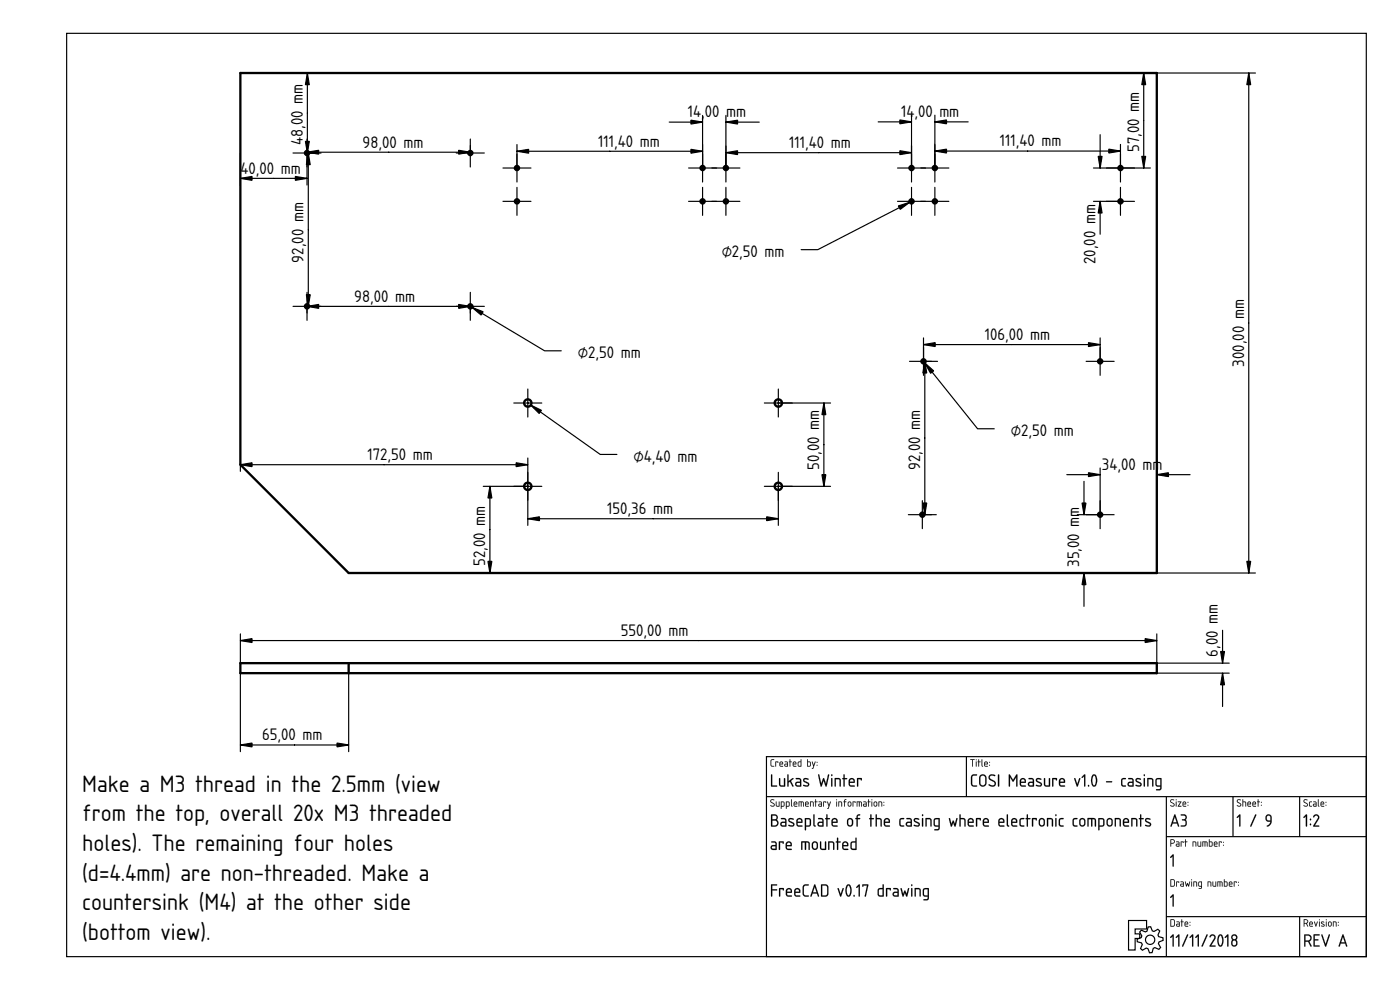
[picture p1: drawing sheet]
<svg xmlns="http://www.w3.org/2000/svg" width="420mm" height="297mm" viewBox="0 0 420 297" stroke-linecap="round" stroke-linejoin="round" font-family="sans-serif">
<defs><g id="words">
<g font-size="11.1">
<text x="24.7" y="237.6">Make a M3 thread in the 2.5mm (view</text>
<text x="24.7" y="246.4">from the top, overall 20x M3 threaded</text>
<text x="24.7" y="255.3">holes). The remaining four holes</text>
<text x="24.7" y="264.2">(d=4.4mm) are non-threaded. Make a</text>
<text x="24.7" y="273.1">countersink (M4) at the other side</text>
<text x="24.7" y="282">(bottom view).</text>
</g>
<g font-size="7.8">
<text x="206.4" y="35.2">14,</text>
<text x="211.5" y="35.2">00</text>
<text x="217.9" y="35.2">mm</text>
<text x="270.4" y="35.2">14</text>
<text x="274.4" y="35.2">,</text>
<text x="275.5" y="35.2">00</text>
<text x="281.9" y="35.2">mm</text>
<text x="90.8" y="43.6" transform="rotate(-90 90.8 43.6)">48,00 mm</text>
<text x="108.8" y="44.3">98,00 mm</text>
<text x="179.5" y="44">111,40 mm</text>
<text x="236.9" y="44.4">111,40 mm</text>
<text x="300.1" y="43.9">111,40 mm</text>
<text x="341.8" y="45.6" transform="rotate(-90 341.8 45.6)">57,00 mm</text>
<text x="72.2" y="52.1">40,00 mm</text>
<text x="216.6" y="77.2">⌀2,50 mm</text>
<text x="91.1" y="78.8" transform="rotate(-90 91.1 78.8)">92,00 mm</text>
<text x="328.8" y="79.2" transform="rotate(-90 328.8 79.2)">20,00 mm</text>
<text x="106.3" y="90.5">98,00 mm</text>
<text x="295.6" y="102">106,00 mm</text>
<text x="173.4" y="107.6">⌀2,50 mm</text>
<text x="373.4" y="110" transform="rotate(-90 373.4 110)">300,00 mm</text>
<text x="303.3" y="131">⌀2,50 mm</text>
<text x="110.3" y="138">172,50 mm</text>
<text x="190.1" y="138.7">⌀4,40 mm</text>
<text x="245.9" y="140.9" transform="rotate(-90 245.9 140.9)">50,00 mm</text>
<text x="276.1" y="141.2" transform="rotate(-90 276.1 141.2)">92,00 mm</text>
<text x="330.6" y="141">34,00 mm</text>
<text x="182.3" y="154.2">150,36 mm</text>
<text x="145.6" y="169.7" transform="rotate(-90 145.6 169.7)">52,00 mm</text>
<text x="323.9" y="170.2" transform="rotate(-90 323.9 170.2)">35,00 mm</text>
<text x="186.3" y="190.8">550,00 mm</text>
<text x="365.5" y="197" transform="rotate(-90 365.5 197)">6,00 mm</text>
<text x="78.7" y="222.1">65,00 mm</text>
</g>
</g></defs>
<g fill="none" stroke="#000" stroke-width=".35">
<path d="M20 10h390v277h-390zM230 227h180v60h-180zM230 239h180M290 227v12M350 239v48M370 239v12M390 239v12M350 251h60M338.7 276.2h5.4v2.5h-3.4v1.5h1.4v1.4h-1.4v3.4h-2zM342.5 279.1l1.2 .5 .5-.2 .4-1.3h.7l.5 1.2 .5 .2 1.2-.7 .5 .5-.5 1.2 .2 .5 1.3 .4 .1 .7-1.3 .5-.1 .5 .6 1.2-.5 .6-1.2-.6-.5 .2-.3 1.3-.8 .1-.5-1.3-.5-.1-1.1 .6-.6-.5 .5-1.2-.2-.5-1.3-.3v-.8l1.2-.5 .2-.5-.7-1.1zM350 275h60M390 275v12"/>
<circle cx="345.2" cy="282" r="1.4"/>
</g>
<g fill="#000">
<path d="M351.9 256.4l.4 .1v3.3l-.2 .2-.2-.2v-2.9l-.5 .5-.2-.1zM351.9 268.4l.4 .1v3.3l-.2 .2-.2-.2v-2.9l-.5 .5-.2-.1z"/>
<path d="M231.4 232.4l.3 .1v3.2h1.3l.2 .3h-1.8zM233.8 233.5l.3 .2 .1 1.7 .3 .3h.8v-2.1l.2-.1 .1 .1v2.4h-1.1a.84 .84 0 0 1-.7-1.1zM236.3 232.4l.3 .1v1.9l1.5-.9v.3l-.8 .5 .8 1.7-.3-.1-.7-1.4-.4 .3-.1 1.2h-.3zM239.1 235l-.1 .4 .2 .2 .9 .1v-.8zM238.9 233.5h1.1l.4 .5 .1 1.9-1.2 .1a.74 .74 0 0 1-.7-.7 .74 .74 0 0 1 .7-.8h.8v-.5l-1.2-.3zM241.2 233.6a.97 .97 0 0 1 1.4 .3l-.1 .1a.82 .82 0 0 0-1.1 .1l1.1 .7a.71 .71 0 0 1 .2 1 .71 .71 0 0 1-1 .2l-.6-.2 .2-.3a.65 .65 0 0 0 .7 .2 .65 .65 0 0 0 .4-.5l-1.2-.7-.2-.4zM245.6 232.4l.3 .1 .6 2.7 .7-1.8 .7 1.8 .6-2.7 .3-.1-.8 3.6-.3-.1-.5-1.7-.6 1.7-.3 .1zM249.5 233.5l.3 .1v2.2l-.2 .2-.2-.2zM249.4 232.6a.25 .25 0 0 1 .5 0 .25 .25 0 0 1-.5 0zM250.5 233.5a1.44 1.44 0 0 1 1.8 .5v1.8l-.1 .2-.2-.2-.1-1.8-.3-.2h-.8v2l-.1 .2-.2-.2zM253.2 232.4l.3 .1v1l.7 .1-.7 .2v2l-.2 .2-.2-.2v-2l-.3-.2 .3-.1zM255.2 234l-.1 .6h1.1a.58 .58 0 0 0-.3-.7 .58 .58 0 0 0-.7 .1zM255 233.7a.92 .92 0 0 1 1.2 0 .92 .92 0 0 1 .2 1.2h-1.3l.1 .7 1.3 .2-1.1 .2a.89 .89 0 0 1-.7-1.2v-.7zM257.2 233.5l1.3-.1 .2 .2-.2 .6-.2-.4h-.7v2l-.2 .2-.2-.2z"/>
<path d="M231.4 232.4l.4 .1-.1 3.2 1.3-.1 .2 .4h-1.8zM231.5 232.4v3.6h1.7l-.2-.3h-1.3v-3.2zM233.8 233.5l.4 .2v1.7l1 .3v-2.1l.4-.1v2.5h-1.3l-.4-.3zM233.9 233.5l-.1 .2a2.43 2.43 0 0 0 .3 2.2l1.5 .1v-2.4l-.1-.1-.2 .1v2.1h-.8l-.4-.3v-1.7zM236.3 232.4l.4 .1-.1 1.9 1.2-.9h.3v.3l-.8 .5 .8 1.7-.3-.1-.7-1.4-.4 .3-.1 1.2h-.3zM236.4 232.4v3.6l.2-.2v-1l.5-.3 .7 1.4 .3 .1-.8-1.7 .8-.5v-.3h-.3l-1.2 .9v-1.9zM239.1 235l-.1 .4 .2 .2 .9 .1v-.8zM239.1 235l1-.1v.8l-1-.1zM238.8 233.5l1.2-.1 .5 .6v1.9l-1.2 .2a.77 .77 0 0 1-.7-.8 .77 .77 0 0 1 .7-.8h.8l-.1-.5-1.2-.2zM238.9 233.5v.2l1.2 .3v.6h-.8a.72 .72 0 0 0-.7 .7 .72 .72 0 0 0 .7 .7l1.1-.1v-1.9l-.5-.5zM241.2 233.6l.1-.1a.87 .87 0 0 1 1.3 .4l-.2 .1a.55 .55 0 0 0-.5-.2 .55 .55 0 0 0-.5 .4l1.1 .6a.68 .68 0 0 1 .3 .8 .68 .68 0 0 1-.8 .4l-1-.3 .2-.2 1.1 .1 .2-.2-1.3-.9-.2-.4zM241.2 233.6l-.2 .5 .2 .4 1.3 .9-.2 .3-1.2-.2a1.35 1.35 0 0 0 1.5 .4 .61 .61 0 0 0 .2-.6 .61 .61 0 0 0-.4-.5l-1-.5a.53 .53 0 0 1 .4-.6 .53 .53 0 0 1 .6 .2h.2v-.3l-.9-.1zM245.6 232.4l.3 .1 .5 2.7 .8-1.8 .7 1.8 .6-2.7 .3-.1-.7 3.6-.4-.1-.5-1.7-.6 1.7-.3 .1zM245.6 232.4l.7 3.5h.3l.6-1.8 .6 1.8 .2 .1 .8-3.6-.3 .1-.6 2.8-.7-1.8-.7 1.8-.6-2.8zM249.5 233.5l.3 .1v2.2l-.2 .2-.2-.2zM249.5 233.5l.1 2.5 .2-2.4zM249.4 232.6a.26 .26 0 0 1 .5 0 .26 .26 0 0 1-.5 0zM249.5 232.4v.4h.2v-.4zM250.5 233.5l1.3-.1 .6 .7v1.7l-.2 .2-.3-.2v-1.8l-1.1-.2 .1 2-.2 .2a3.7 3.7 0 0 1-.2-2.5zM250.6 233.5v2.4l.2-.1v-2h.8l.4 .2 .2 2 .1-.9a1.11 1.11 0 0 0-.7-1.6zM253.2 232.4l.3 .1v1l.6-.1 .2 .2-.8 .2v2l-.2 .3-.2-.3v-2l-.4-.2 .4-.1zM253.2 232.4v1.1l-.4 .1 .4 .2 .1 2.2 .2-2.2 .7-.2-.7-.1v-1zM255.2 234l-.1 .6h1.1a.55 .55 0 0 0-.3-.7 .55 .55 0 0 0-.7 .1zM255.2 234l.8-.1 .2 .7h-1.2zM255 233.6v.1a.93 .93 0 0 1 1.3 0 .93 .93 0 0 1 .1 1.2h-1.3l.1 .7h1.1l.3 .2-.3 .3h-.9a.92 .92 0 0 1-.7-1.3v-.7zM255 233.7l-.3 .6 .2 1.5 .5 .2h1.1v-.3l-1.3-.1-.2-.4v-.3l1.5-.1-.2-1.1-.7-.2zM257.2 233.5l1.3-.1 .2 .2-.2 .6-.2-.4h-.7v2l-.2 .2a3.6 3.6 0 0 1-.2-2.5zM257.3 233.5l.1 2.5 .1-.2v-2h.8l.2 .3 .1-.5z"/>
<path d="M231.4 228l.9-.2-.8 .4v1.3l.1 .3h.6l.1 .2h-.7l-.3-.3zM232.7 228.5l.9 .1-.1 .3-.1-.2h-.5l-.1 1.3zM234.2 228.8l-.1 .3h.7l-.2-.4zM234.1 228.6a.55 .55 0 0 1 .7 0 .55 .55 0 0 1 .1 .7h-.8l.1 .5 .8 .1-.6 .1a.91 .91 0 0 1-.3-1.4zM235.6 229.4l.1 .4h.6v-.5zM235.5 228.5h.7l.3 .4-.1 1.1h-.6a.44 .44 0 0 1-.4-.4 .44 .44 0 0 1 .4-.5h.5l-.1-.3zM237 227.8l.2 .1v.6l.4 .1-.4 .1-.1 1.3-.1-1.3-.2-.1 .2-.1zM238.2 228.8l-.1 .3h.7l-.2-.4zM238.1 228.6a.55 .55 0 0 1 .7 0 .55 .55 0 0 1 .1 .7h-.8l.1 .5 .8 .1-.7 .1a.91 .91 0 0 1-.2-1.4zM239.7 228.7l-.1 .1a.63 .63 0 0 0 0 .7 .63 .63 0 0 0 .7 .3v-1.1zM239.5 228.6l.8-.1v-.6l.2-.1v2.2h-.8l-.3-.2zM242.4 228.7v1.1h.6l.1-1zM242.3 227.8l.1 .1v.6h.7l.2 .3v.8l-.2 .4-.9-.1zM243.7 228.5l.5 1.1 .3-1h.3l-.8 2.1-.3-.1 .4-.7zM245.1 229.5l.2 .2zM245.1 228.6l.2 .3z"/>
<path d="M231.4 227.9l.9-.1v.2l-.8 .1v1.4l.1 .2 .7 .1v.2h-.7l-.3-.3zM231.4 228l-.1 1.7 .3 .3h.7l-.7-.2-.2-.3 .1-1.3 .8-.4zM232.7 228.5l.9 .1-.1 .3-.1-.2h-.5l-.1 1.3zM232.7 228.5l.1 1.5 .1-1.3h.5l.1 .2 .1-.3zM234.2 228.8l-.1 .3h.7l-.2-.4zM234.2 228.8l.4-.1 .2 .5h-.7zM234.1 228.6a.56 .56 0 0 1 .8 0 .56 .56 0 0 1 0 .8l-.8-.1 .1 .4 .8 .2-.6 .1a.92 .92 0 0 1-.3-1.4zM234.1 228.6l-.2 .4 .1 .9 1 .1-.8-.2-.1-.3v-.2h.9l-.1-.6-.4-.2zM235.7 229.4v.4h.6v-.5zM235.6 229.4l.7-.1v.5h-.7zM235.5 228.5h.7l.3 .4v1.1h-.7a.46 .46 0 0 1-.4-.4 .46 .46 0 0 1 .4-.5h.5l-.1-.3-.7-.1zM235.5 228.5l.8 .3v.4h-.5a.43 .43 0 0 0-.4 .4 .43 .43 0 0 0 .4 .4h.6l.1-1.1-.3-.4zM237 227.8l.2 .1v.6l.4 .1-.4 .1-.1 1.3-.1-1.3-.3-.1 .3-.1zM237 227.8v.7l-.2 .1 .2 .1 .1 1.3 .1-1.3 .4-.1-.4-.1zM238.2 228.8l-.1 .3h.7l-.2-.4zM238.2 228.8l.4-.1 .2 .5h-.7zM238.1 228.6a.56 .56 0 0 1 .8 0 .56 .56 0 0 1 0 .8l-.8-.1 .1 .4 .8 .2-.7 .1a.92 .92 0 0 1-.2-1.4zM238.1 228.6l-.2 .4 .1 .9 1 .1-.8-.2-.1-.3v-.2h.9l-.1-.6-.4-.2zM239.7 228.7v.1a.61 .61 0 0 0-.1 .7 .61 .61 0 0 0 .7 .3v-1.1zM239.7 228.7h.6v1.1h-.3a.65 .65 0 0 1-.3-1.1zM239.5 228.6l.8-.1v-.6l.2-.1v2.2l-1-.1zM239.5 228.6v1.1l.2 .3h.8v-2.2l-.2 .7zM242.4 228.7v1.1l.6-.1a.7 .7 0 0 0-.1-1zM242.4 228.7h.5a.73 .73 0 0 1 .2 1l-.7 .1zM242.2 227.8l.3 .1-.1 .6h.7l.2 .2v1.1l-.2 .2-.9-.1zM242.3 227.8l-.1 2.1 .9 .1 .2-.4v-.8l-.2-.3h-.7zM243.7 228.5l.2 .1 .3 1 .3-1h.3l-.8 2.1-.4-.1 .3-.1 .2-.6zM243.7 228.5l.4 1.4-.2 .6-.2 .1 .3 .1 .7-2.1h-.2l-.3 1zM245.1 229.5h.2v.3l-.2-.1zM245.1 229.5l.2 .2zM245.1 228.6h.2v.3h-.2zM245.1 228.6l.2 .2z"/>
<path d="M291.2 227.8l1.3 .1-.6 .1-.1 2-.1-2h-.5zM291.2 227.8l.5 .2 .1 2 .1-2 .6-.1zM292.9 228.5l.2 .1-.1 1.4zM292.9 228.5l.1 1.5 .1-1.4zM292.8 228a.2 .2 0 0 1 .4 0 .2 .2 0 0 1-.4 0zM292.9 227.8l.1 .3zM293.6 227.8l.2 .1v.6l.5 .1-.5 .1-.1 1.3-.1-1.3-.2-.1 .2-.1zM293.7 227.8l-.1 .7-.2 .1 .2 .1 .1 1.3 .1-1.3 .5-.1-.5-.1zM294.6 227.8l.2 .1 .1 2.1-.3-.3zM294.6 227.8v1.9l.3 .3zM295.7 228.8l-.1 .3h.7l-.2-.4zM295.6 228.8l.5-.1 .2 .5h-.7zM295.5 228.6a.56 .56 0 0 1 .8 0 .56 .56 0 0 1 .1 .8l-.8-.1v.4l.9 .2-.7 .1a.92 .92 0 0 1-.3-1.4zM295.6 228.6l-.2 .4 .1 .9 .9 .1-.7-.2-.1-.3v-.2h.8l-.1-.6-.4-.2zM296.9 229.5h.2v.3l-.2-.1zM296.9 229.5l.2 .2zM296.9 228.6h.2v.3h-.2zM296.9 228.6l.2 .2z"/>
<path d="M291.2 227.8l1.3 .1-.6 .1-.1 2-.1-2h-.5zM292.9 228.5l.2 .1-.1 1.4zM292.9 228a.14 .14 0 0 1 .2 0 .14 .14 0 0 1-.2 0zM293.6 227.8l.2 .1v.6l.5 .1-.5 .1-.1 1.3-.1-1.3-.2-.1 .2-.1zM294.6 227.8l.2 .1 .1 2.1-.3-.3zM295.7 228.8l-.1 .3h.7l-.2-.4zM295.6 228.6a.55 .55 0 0 1 .7 0 .55 .55 0 0 1 .1 .7h-.8l.1 .5 .8 .1-.7 .1a.91 .91 0 0 1-.2-1.4zM296.9 229.5l.2 .2zM296.9 228.6l.2 .3z"/>
<path d="M291.7 232.6l.4-.2h1.1v.2l-1 .1-.4 .3v2.1l.3 .5 1 .1 .1 .3h-1.2l-.5-.5-.1-2.3zM294.5 232.9l-.3 .5v1.6a.75 .75 0 0 0 .8 .7 .75 .75 0 0 0 .7-.8v-1.5a.75 .75 0 0 0-.4-.6 .75 .75 0 0 0-.8 .1zM294.2 232.6a1.1 1.1 0 0 1 1.2-.2 1.1 1.1 0 0 1 .7 1v1.5a1.1 1.1 0 0 1-1.1 1.1 1.1 1.1 0 0 1-1.2-1l.1-1.9zM296.9 232.6a1.41 1.41 0 0 1 1.8 .1l-.3 .2a.73 .73 0 0 0-.9-.2 .73 .73 0 0 0-.3 .9l1.1 .6a1.02 1.02 0 0 1 .3 1.6 1.02 1.02 0 0 1-1.5 0l-.4-.2 .2-.3a.88 .88 0 0 0 .9 .4 .88 .88 0 0 0 .7-.8l-1.7-1.2-.1-.4zM299.5 232.4l.4 .2v3.2l-.2 .2-.2-.2zM302.8 232.4h.3l.9 1.6 1-1.6h.3v3.6l-.3-.2v-2.6l-1 1.4-.9-1.4v2.6l-.3 .2zM306.5 234l-.1 .6h1.1a.58 .58 0 0 0-.2-.7 .58 .58 0 0 0-.8 .1zM306.4 233.7a.92 .92 0 0 1 1.2 0 .92 .92 0 0 1 .1 1.2h-1.3l.2 .7 1.3 .2-1.1 .2a.89 .89 0 0 1-.7-1.2v-.7zM308.9 235v.4l.2 .2 .9 .1v-.8zM308.7 233.5h1.1l.5 .5v1.9l-1.1 .1a.74 .74 0 0 1-.7-.7 .74 .74 0 0 1 .7-.8h.8l-.1-.5-1.2-.3zM311.1 233.6a.97 .97 0 0 1 1.4 .3l-.1 .1a.82 .82 0 0 0-1.2 .1l1.1 .7a.71 .71 0 0 1 .3 1 .71 .71 0 0 1-1 .2l-.7-.2 .2-.3a.65 .65 0 0 0 .7 .2 .65 .65 0 0 0 .5-.5l-1.2-.7-.2-.4zM313.3 233.5l.4 .2v1.7l.3 .3h.8v-2.1l.2-.1 .1 .1v2.4h-1.1a.84 .84 0 0 1-.7-1.1zM315.8 233.5l1.2-.1 .2 .2-.1 .6-.2-.4h-.8v2l-.2 .2-.1-.2zM318.3 234l-.1 .6h1.1a.58 .58 0 0 0-.3-.7 .58 .58 0 0 0-.7 .1zM318.1 233.7a.92 .92 0 0 1 1.2 0 .92 .92 0 0 1 .2 1.2h-1.3l.1 .7 1.3 .2-1.1 .2a.89 .89 0 0 1-.7-1.2v-.7zM322.4 233.5l.3 .1 .6 1.7 .6-1.7h.3l-.9 2.4zM325.3 232.4l.4 .1v3.3l-.2 .2-.2-.2v-2.9l-.4 .5-.3-.1zM326.5 235.6h.3v.4h-.3zM328.2 232.7l-.4 1.5 .4 1.4a1.13 1.13 0 0 0 .7-1.4 1.18 1.18 0 0 0-.7-1.5zM328 232.5a.84 .84 0 0 1 .9 0 .84 .84 0 0 1 .3 .9l.1 1.1a1.29 1.29 0 0 1-1.2 1.5 2.82 2.82 0 0 1-.1-3.5zM332 234.4h1.6l.2 .2-1.7 .1zM336.6 233.7l1.1-.3 .2 .3a.77 .77 0 0 0-.9 .2 .77 .77 0 0 0-.2 .9l.1 .7 1 .2-.2 .3a.99 .99 0 0 1-1.1-.2 .99 .99 0 0 1-.1-1.1zM338.8 235v.4l.2 .2 .9 .1v-.8zM338.6 233.5h1.1l.5 .5v1.9l-1.1 .1a.74 .74 0 0 1-.7-.7 .74 .74 0 0 1 .7-.8h.8l-.1-.5-1.2-.3zM341 233.6a.97 .97 0 0 1 1.4 .3l-.1 .1a.82 .82 0 0 0-1.2 .1l1.1 .7a.71 .71 0 0 1 .3 1 .71 .71 0 0 1-1 .2l-.7-.2 .2-.3a.65 .65 0 0 0 .7 .2 .65 .65 0 0 0 .5-.5l-1.2-.7-.2-.4zM343.3 233.5l.3 .1v2.2l-.2 .2-.1-.2zM343.2 232.6a.25 .25 0 0 1 .5 0 .25 .25 0 0 1-.5 0zM344.3 233.5a1.44 1.44 0 0 1 1.8 .5v1.8l-.1 .2-.2-.2v-1.8l-.4-.2h-.8v2l-.1 .2-.2-.2zM347.2 233.9l-.1 1.5 .2 .2 .9 .1v-1.9zM347 233.7l.5-.3 1 .1 .1 3a1 1 0 0 1-1.7 .5l1.1-.3 .2-.7a1.06 1.06 0 0 1-1.2-.1 1.06 1.06 0 0 1-.2-1.3z"/>
<path d="M291.7 232.6a1.45 1.45 0 0 1 1.6-.1l-.3 .2-.9 .1-.3 .4v2.1l.3 .3 1.1 .1-.1 .3h-1.1l-.5-.5-.1-2.3zM291.7 232.6l-.3 .6 .1 2.3 .5 .5h1.2l-.1-.3h-1l-.4-.6 .1-2.1 .4-.3 1-.1v-.2h-1.1zM294.5 232.9l-.3 .5 .1 1.8 .2 .3 .6 .1 .5-.5v-1.9l-.5-.5zM294.4 232.9h.1a.75 .75 0 0 1 .8-.2 .75 .75 0 0 1 .4 .7v1.5a.77 .77 0 0 1-.7 .8 .77 .77 0 0 1-.8-.7v-1.6zM294.1 232.6h.1a1.11 1.11 0 0 1 1.2-.2 1.11 1.11 0 0 1 .7 1v1.5a1.13 1.13 0 0 1-1.1 1.1 1.13 1.13 0 0 1-1.2-1l.1-1.9zM294.2 232.7l-.3 .7v1.6l.3 .7a1.18 1.18 0 0 0 1.5 0l.3-.8-.1-2-.7-.5zM296.9 232.6l.4-.3 .9 .1 .5 .2v.2l-.3 .1a.71 .71 0 0 0-.9-.2 .71 .71 0 0 0-.3 .9l1.1 .6a.93 .93 0 0 1 .3 1.6 1.25 1.25 0 0 1-1.9-.5l1.4 .3 .4-.5-.2-.4-1.5-.9-.1-.5zM297 232.6a.91 .91 0 0 0 .2 1.5l1 .5a.64 .64 0 0 1 .2 .9 .64 .64 0 0 1-1 .1l-.5-.3-.1 .4a1.09 1.09 0 0 0 1.4 .3 1.09 1.09 0 0 0 .5-1.4l-1.5-.9-.2-.4 .4-.6 1.2 .1a1.09 1.09 0 0 0-1.6-.2zM299.5 232.4l.4 .2v3.2l-.2 .3-.2-.3zM299.6 232.4l-.1 3.4 .2 .2 .1-.2v-3.2zM302.8 232.4h.3l.9 1.6 1-1.6h.3v3.6l-.3-.2v-2.6l-1 1.4-.9-1.4v2.6l-.3 .2zM302.8 232.4v3.6l.3-.2v-2.7l.9 1.4 1-1.4v2.7l.3 .1v-3.5h-.3l-1 1.7-.9-1.7zM306.5 234l-.1 .6h1.1a.55 .55 0 0 0-.2-.7 .55 .55 0 0 0-.7 .1zM306.5 234l.8-.1 .3 .7h-1.2zM306.4 233.6v.1a.93 .93 0 0 1 1.2 0 .93 .93 0 0 1 .1 1.2h-1.3l.2 .7h1.1l.2 .2-.2 .3h-.9a.92 .92 0 0 1-.8-1.3l.1-.7zM306.4 233.7l-.3 .6 .2 1.5 .5 .2h1v-.3l-1.2-.1-.2-.4v-.3l1.4-.1-.1-1.1-.7-.2zM309 235l-.1 .4 .2 .2 .9 .1v-.8zM308.9 235l1.1-.1v.8l-1.1-.1zM308.7 233.5l1.1-.1 .5 .6v1.9l-1.1 .2a.77 .77 0 0 1-.7-.8 .77 .77 0 0 1 .7-.8h.8l-.1-.5-1.2-.2zM308.7 233.5v.2l1.3 .3v.6h-.8a.72 .72 0 0 0-.7 .7 .72 .72 0 0 0 .7 .7l1.1-.1v-1.9l-.5-.5zM311 233.6l.2-.1a.87 .87 0 0 1 1.3 .4l-.2 .1a.55 .55 0 0 0-.6-.2 .55 .55 0 0 0-.4 .4l1 .6a.68 .68 0 0 1 .4 .8 .68 .68 0 0 1-.9 .4l-.9-.3 .1-.2 1.1 .1 .2-.2-1.3-.9-.1-.4zM311.1 233.6l-.2 .5 .2 .4 1.3 .9-.3 .3-1.2-.2a1.35 1.35 0 0 0 1.5 .4 .61 .61 0 0 0 .3-.6 .61 .61 0 0 0-.4-.5l-1-.5a.53 .53 0 0 1 .3-.6 .53 .53 0 0 1 .6 .2h.3l-.1-.3-.9-.1zM313.3 233.5l.4 .2v1.7l1.1 .3v-2.1l.3-.1v2.5h-1.3l-.4-.3zM313.4 233.5l-.1 .2a2.43 2.43 0 0 0 .4 2.2l1.4 .1v-2.4l-.1-.1-.2 .1v2.1h-.8l-.3-.3-.1-1.7zM315.8 233.5l1.2-.1 .3 .2-.2 .6-.2-.4h-.8v2l-.2 .2a3.6 3.6 0 0 1-.1-2.5zM315.8 233.5l.1 2.5 .2-.2v-2h.8l.2 .3 .1-.5zM318.3 234l-.1 .6h1.1a.55 .55 0 0 0-.3-.7 .55 .55 0 0 0-.7 .1zM318.3 234l.8-.1 .2 .7h-1.2zM318.1 233.6v.1a.93 .93 0 0 1 1.3 0 .93 .93 0 0 1 .1 1.2h-1.3l.1 .7h1.1l.3 .2-.3 .3h-.9a.92 .92 0 0 1-.7-1.3v-.7zM318.1 233.7l-.3 .6 .2 1.5 .5 .2h1.1v-.3l-1.3-.1-.2-.4v-.3l1.5-.1-.2-1.1-.7-.2zM322.4 233.5l.4 .1 .5 1.7 .5-1.7 .2-.2 .2 .2-.9 2.5zM322.4 233.5l.9 2.5 .9-2.4h-.3l-.6 1.8-.6-1.8zM325.3 232.4l.4 .1v3.3l-.2 .2-.2-.2 .1-2.9-.5 .5-.3-.1zM325.3 232.4l-.6 1 .7-.5a5.2 5.2 0 0 0 .1 3.1l.2-3.5zM326.5 235.6l.3-.1v.5h-.3zM326.6 235.6v.3h.2v-.3zM328.2 232.7l-.4 1.5a1.22 1.22 0 0 0 .7 1.4l.4-1v-.9l-.3-.9zM328.2 232.7a1.25 1.25 0 0 1 .7 1.6 1.18 1.18 0 0 1-.7 1.4l-.4-1.5zM327.9 232.5l.5-.2 .5 .3 .4 1.1-.1 .9a.95 .95 0 0 1-.3 1.1 .95 .95 0 0 1-1.1 .1l-.4-1.8zM328 232.5l-.5 1.2v.7a1.3 1.3 0 0 0 1.1 1.6l.3-.3a2.96 2.96 0 0 0-.3-3.3zM332 234.4h1.6l.2 .2-.2 .2h-1.5zM332 234.4l.1 .3 1.6-.1-.1-.2zM336.6 233.6l1.1-.2 .2 .4a.76 .76 0 0 0-.9 .1 .76 .76 0 0 0-.2 .9l.1 .6 1 .3-.2 .3a1.02 1.02 0 0 1-1.1-.2 1.02 1.02 0 0 1-.2-1.1zM336.7 233.7l-.2 .5 .2 1.6 1 .2 .2-.3a1.01 1.01 0 0 1-1.2-1 1.01 1.01 0 0 1 1.2-1l-.2-.2zM338.9 235l-.1 .4 .2 .2 .9 .1v-.8zM338.8 235l1.1-.1v.8l-1.1-.1zM338.6 233.5l1.1-.1 .5 .6v1.9l-1.1 .2a.77 .77 0 0 1-.7-.8 .77 .77 0 0 1 .7-.8h.8l-.1-.5-1.2-.2zM338.6 233.5v.2l1.3 .3v.6h-.8a.72 .72 0 0 0-.7 .7 .72 .72 0 0 0 .7 .7l1.1-.1v-1.9l-.5-.5zM340.9 233.6l.2-.1a.87 .87 0 0 1 1.3 .4l-.2 .1a.55 .55 0 0 0-.6-.2 .55 .55 0 0 0-.4 .4l1 .6a.68 .68 0 0 1 .4 .8 .68 .68 0 0 1-.9 .4l-.9-.3 .1-.2 1.1 .1 .2-.2-1.3-.9-.1-.4zM341 233.6l-.2 .5 .2 .4 1.3 .9-.3 .3-1.2-.2a1.35 1.35 0 0 0 1.5 .4 .61 .61 0 0 0 .3-.6 .61 .61 0 0 0-.4-.5l-1-.5a.53 .53 0 0 1 .3-.6 .53 .53 0 0 1 .6 .2h.3l-.1-.3-.9-.1zM343.3 233.5l.3 .1v2.2l-.2 .2-.2-.2zM343.3 233.5l.1 2.5 .2-2.4zM343.2 232.6a.26 .26 0 0 1 .5 0 .26 .26 0 0 1-.5 0zM343.3 232.4v.4h.2v-.4zM344.3 233.5l1.3-.1 .6 .7v1.7l-.2 .2-.2-.2-.1-1.8-1.1-.2 .1 2-.2 .2a3.7 3.7 0 0 1-.2-2.5zM344.4 233.5v2.4l.2-.1v-2h.8l.4 .2 .2 2 .1-.9a1.11 1.11 0 0 0-.7-1.6zM347.2 233.9v1.5l.1 .2 .9 .1v-1.9zM347.2 233.9l1.1-.1v1.9l-1.1-.1zM346.9 233.6a1.6 1.6 0 0 1 1.7 0v2.9a1.02 1.02 0 0 1-1.7 .5l.2-.2 .9-.1 .2-.6a1.09 1.09 0 0 1-1.2-.2 1.09 1.09 0 0 1-.3-1.3zM347 233.7l-.2 .5 .1 1.6 1.3 .2a.73 .73 0 0 1-.2 .8 .73 .73 0 0 1-.9 0l-.1 .3h.9l.6-.3 .1-3.2-1.1-.1z"/>
<path d="M231.3 240l.8-.2 .3 .2-.1 .1a.48 .48 0 0 0-.6-.1 .48 .48 0 0 0-.2 .5l1 .8-.2 .6a.59 .59 0 0 1-.6 .2 .59 .59 0 0 1-.4-.5l.7 .2 .3-.3-1.1-.9zM231.3 240l-.1 .6 .9 .5a.35 .35 0 0 1 .2 .4 .35 .35 0 0 1-.4 .3l-.6-.2v.2a.64 .64 0 0 0 1 .2 .64 .64 0 0 0-.2-1l-.7-.4v-.3l.3-.3 .6 .1a.65 .65 0 0 0-1-.1zM232.9 240.5l.2 .1v1.1l.6 .1v-1.2l.2-.1v1.5l-1-.1zM232.9 240.5l.1 1.4 .9 .1v-1.5l-.2 .1v1.2h-.4l-.3-.1zM234.6 240.7v1.1h.5l.1-1zM234.5 240.7l.7 .1-.1 1h-.6zM234.4 240.5h.8l.3 .4-.1 1-.8 .1-.2 .7zM234.4 240.5v2.1l.1-.6h.5a.81 .81 0 0 0 .4-1.1 .81 .81 0 0 0-1-.4zM236.1 240.7v1.1h.5l.1-1zM236.1 240.7l.7 .1-.2 1h-.5zM235.9 240.5h.8l.3 .4-.1 1-.8 .1-.1 .7zM235.9 240.5v2.1l.2-.6h.5a.81 .81 0 0 0 .4-1.1 .81 .81 0 0 0-1.1-.4zM237.4 239.8l.2 .1 .1 2.1-.3-.3zM237.4 239.9v1.8l.3 .3zM238.5 240.8l-.1 .3h.7l-.2-.4zM238.5 240.8l.4-.1 .2 .5h-.7zM238.4 240.6a.56 .56 0 0 1 .7 0 .56 .56 0 0 1 .1 .8l-.8-.1 .1 .4 .8 .2-.7 .1a.92 .92 0 0 1-.2-1.4zM238.4 240.6l-.2 .4 .1 .9 .9 .1-.7-.2-.1-.3v-.2h.8l-.1-.6-.4-.2zM239.7 240.5l1.4 .1 .1 1.4-.2-.1-.1-1.1-.3-.1-.1 1.3-.2-1.3h-.4v1.2l-.2 .1zM239.7 240.5v1.5l.2-1.3h.5l.1 1.3v-1.3h.5v1.3l.2-.1a.93 .93 0 0 0 0-1 .93 .93 0 0 0-1-.4zM241.9 240.8l-.1 .3h.7l-.2-.4zM241.9 240.8l.4-.1 .2 .5h-.7zM241.8 240.6a.56 .56 0 0 1 .7 0 .56 .56 0 0 1 .1 .8l-.8-.1 .1 .4 .8 .2-.7 .1a.92 .92 0 0 1-.2-1.4zM241.8 240.6l-.2 .4 .1 .9 1 .1-.8-.2-.1-.3v-.2h.9l-.1-.6-.4-.2zM243.1 240.5l1 .1 .1 1.4-.2-.1-.1-1.1-.6-.1v1.2l-.2 .1zM243.1 240.5v1.5l.2-1.3 .7 .1 .1 1.2 .1-.7a.7 .7 0 0 0-.2-.8 .7 .7 0 0 0-.9 0zM244.7 239.8l.2 .1v.6l.5 .1-.5 .1-.1 1.3-.1-1.3-.3-.1 .3-.1zM244.7 239.8v.7l-.2 .1 .2 .1 .1 1.3 .1-1.3 .4-.1-.4-.1zM245.9 241.4v.4h.6v-.4zM245.8 241.4l.7-.1v.5h-.7zM245.7 240.5h.7l.3 .4v1.1h-.7a.46 .46 0 0 1-.4-.4 .46 .46 0 0 1 .4-.5h.5l-.1-.3-.7-.1zM245.7 240.5l.8 .3v.4h-.5a.43 .43 0 0 0-.4 .4 .43 .43 0 0 0 .4 .4h.6l.1-1.1-.3-.4zM247.1 240.5l.9 .1-.2 .3-.1-.2h-.4l-.1 1.3zM247.1 240.5l.1 1.5 .1-1.3h.4l.1 .2 .1-.3zM248.3 240.5l.2 .1 .3 1 .3-1h.3l-.8 2.1-.4-.1 .3-.1 .2-.6zM248.3 240.5l.4 1.4-.2 .6-.2 .1 .3 .1 .7-2.1h-.2l-.3 1zM251 240.5l.2 .1-.1 1.4zM251 240.5l.1 1.5 .1-1.4zM251 240a.15 .15 0 0 1 .3 0 .15 .15 0 0 1-.3 0zM251 239.8l.2 .3zM251.6 240.5l1 .1 .1 1.4-.2-.1-.1-1.1-.6-.1v1.2l-.2 .1zM251.7 240.5v1.5l.1-1.3 .7 .1 .1 1.2 .1-.7a.7 .7 0 0 0-.2-.8 .7 .7 0 0 0-.8 0zM253.4 239.9l.6-.1-.4 .7 .4 .1-.5 .1-.1 1.3-.1-1.3-.2-.1 .2-.1zM253.5 239.9l-.1 .6-.3 .1 .3 .1v1.3l.1-1.3 .5-.1-.5-.1 .1-.3 .4-.4zM254.7 240.8v.8l.4 .2 .1-.2 .1-.7zM254.7 240.8l.6 .1v.7l-.2 .2-.5-.2zM254.6 240.6a.55 .55 0 0 1 .6-.1 .55 .55 0 0 1 .3 .5l-.1 .8-.7 .2-.3-.5zM254.3 241.2a.68 .68 0 0 0 1.3 0 .68 .68 0 0 0-1.3 0zM255.9 240.5l.9 .1-.1 .3-.2-.2h-.4l-.1 1.3zM255.9 240.5l.1 1.5 .1-1.3h.5l.1 .2v-.3zM257.1 240.5l1.4 .1 .1 1.4-.2-.1v-1.1l-.4-.1-.1 1.3-.1-1.3h-.5v1.2l-.2 .1zM257.2 240.5l-.1 1.5 .2-1.3h.5l.1 1.3 .1-1.3h.4l.1 1.3 .1-.1a.93 .93 0 0 0 0-1 .93 .93 0 0 0-.9-.4zM259.3 241.4v.4h.6v-.4zM259.3 241.4l.6-.1v.5h-.6zM259.1 240.5h.7l.3 .4v1.1h-.7a.46 .46 0 0 1-.4-.4 .46 .46 0 0 1 .4-.5h.5l-.1-.3-.7-.1zM259.1 240.5l.8 .3v.4h-.5a.43 .43 0 0 0-.4 .4 .43 .43 0 0 0 .4 .4h.6l.1-1.1-.3-.4zM260.6 239.8l.2 .1v.6l.5 .1-.5 .1-.1 1.3-.1-1.3-.2-.1 .2-.1zM260.6 239.8v.7l-.2 .1 .2 .1 .1 1.3 .1-1.3 .4-.1-.4-.1zM261.6 240.5l.2 .1-.1 1.4zM261.6 240.5l.1 1.5v-1.4zM261.5 240a.15 .15 0 0 1 .3 0 .15 .15 0 0 1-.3 0zM261.6 239.8l.1 .3zM262.5 240.8l-.1 .8 .4 .2 .2-.2v-.7zM262.5 240.8l.6 .1-.1 .7-.2 .2-.4-.2zM262.4 240.6a.55 .55 0 0 1 .6-.1 .55 .55 0 0 1 .3 .5l-.1 .8-.7 .2-.3-.5zM262.1 241.2a.68 .68 0 0 0 1.3 0 .68 .68 0 0 0-1.3 0zM263.7 240.5l1 .1v1.4l-.2-.1v-1.1l-.6-.1v1.2l-.2 .1zM263.7 240.5v1.5l.1-1.3 .7 .1 .1 1.2 .1-.7a.7 .7 0 0 0-.2-.8 .7 .7 0 0 0-.8 0zM265.2 241.5h.2v.3h-.2zM265.2 241.5l.1 .2zM265.2 240.6h.2v.3h-.2zM265.2 240.6l.1 .2z"/>
<path d="M231.3 240a.53 .53 0 0 1 .6-.3 .53 .53 0 0 1 .4 .4 .49 .49 0 0 0-.6-.1 .49 .49 0 0 0-.3 .5l.7 .5a.59 .59 0 0 1 .1 .9 .59 .59 0 0 1-.9-.3 .44 .44 0 0 0 .7 .2 .44 .44 0 0 0 .1-.7l-.9-.5zM232.9 240.5l.1 .1 .1 1.1 .2 .1h.4v-1.2l.2-.1v1.5l-1-.1zM234.6 240.7v1.1h.5l.1-1zM234.4 240.5a.8 .8 0 0 1 1.1 .6 .8 .8 0 0 1-.9 .9l-.2 .7zM236.1 240.7v1.1h.5l.1-1zM235.9 240.5a.8 .8 0 0 1 1.1 .6 .8 .8 0 0 1-.9 .9l-.1 .7zM237.4 239.8l.2 .1 .1 2.1-.3-.3zM238.5 240.8l-.1 .3h.7l-.2-.4zM238.4 240.6a.55 .55 0 0 1 .7 0 .55 .55 0 0 1 .1 .7h-.8l.1 .5 .8 .1-.7 .1a.91 .91 0 0 1-.2-1.4zM239.7 240.5h1.1a1.06 1.06 0 0 1 .3 1.5l-.1-1.2-.2-.1h-.2l-.1 1.3-.2-1.3h-.4v1.2l-.2 .1zM241.9 240.8l-.1 .3h.7l-.2-.4zM241.8 240.6a.55 .55 0 0 1 .7 0 .55 .55 0 0 1 .1 .7h-.8l.1 .5 .8 .1-.7 .1a.91 .91 0 0 1-.2-1.4zM243.1 240.5a.71 .71 0 0 1 .9 0 .71 .71 0 0 1 .2 .8l-.1 .7-.1-1.2-.7-.1v1.2l-.2 .1zM244.7 239.8l.2 .1v.6l.4 .1-.4 .1-.1 1.3-.1-1.3-.2-.1 .2-.1zM245.9 241.4v.4h.6v-.4zM245.7 240.5h.7l.3 .4-.1 1.1h-.6a.44 .44 0 0 1-.4-.4 .44 .44 0 0 1 .4-.5h.5l-.1-.3zM247.1 240.5l.8 .1-.1 .3-.1-.2h-.4l-.1 1.3zM248.3 240.5l.5 1.1 .3-1h.2l-.7 2.1-.4-.1 .5-.7zM251 240.5l.2 .1-.1 1.4zM251 240a.15 .15 0 0 1 .3 0 .15 .15 0 0 1-.3 0zM251.6 240.5a.71 .71 0 0 1 .9 0 .71 .71 0 0 1 .2 .8l-.1 .7-.1-1.2-.7-.1v1.2l-.2 .1zM253.5 239.9l.5-.1-.4 .4v.3l.4 .1-.5 .1-.1 1.3-.1-1.3-.2-.1zM254.7 240.8l-.1 .7a.34 .34 0 0 0 .4 .3 .34 .34 0 0 0 .3-.4l-.1-.6zM254.6 240.6l.6-.1a.93 .93 0 0 1 0 1.5h-.5a.96 .96 0 0 1-.1-1.4zM255.9 240.5l.9 .1-.1 .3-.2-.2h-.4l-.1 1.3zM257.1 240.5h1.1a1.06 1.06 0 0 1 .4 1.5l-.2-1.2-.2-.1h-.2l-.1 1.3-.1-1.3h-.5v1.2l-.2 .1zM259.3 241.4v.4h.6v-.4zM259.1 240.5h.7l.3 .4v1.1h-.7a.44 .44 0 0 1-.4-.4 .44 .44 0 0 1 .4-.5h.5v-.3zM260.6 239.8l.2 .1v.6l.4 .1-.4 .1-.1 1.3-.1-1.3-.2-.1 .2-.1zM261.6 240.5l.2 .1-.1 1.4zM261.5 240a.15 .15 0 0 1 .3 0 .15 .15 0 0 1-.3 0zM262.5 240.8l-.1 .7a.34 .34 0 0 0 .4 .3 .34 .34 0 0 0 .3-.4l-.1-.6zM262.4 240.6l.6-.1a.93 .93 0 0 1-.1 1.5h-.4a.96 .96 0 0 1-.1-1.4zM263.7 240.5a.71 .71 0 0 1 .8 0 .71 .71 0 0 1 .2 .8l-.1 .7-.1-1.2-.6-.1v1.2l-.2 .1zM265.2 241.5l.1 .2zM265.2 240.6l.1 .3z"/>
<path d="M231.7 254v.4l.2 .2 .8 .1v-.8zM231.5 252.5h1.1l.5 .5v1.9l-1.1 .1a.74 .74 0 0 1-.7-.7 .74 .74 0 0 1 .7-.8h.7v-.5l-1.2-.3zM233.8 252.5l1.2-.1 .2 .2-.1 .6-.2-.4h-.8v2l-.2 .2-.2-.2zM236.3 253l-.1 .6h1.1a.58 .58 0 0 0-.3-.7 .58 .58 0 0 0-.7 .1zM236.1 252.7a.92 .92 0 0 1 1.2 0 .92 .92 0 0 1 .2 1.2h-1.3l.1 .7 1.3 .3-1.1 .1a.89 .89 0 0 1-.7-1.2v-.7zM240.5 252.5l.1-.1a2.46 2.46 0 0 1 2.3 .4l.1 2.2-.3-.2-.1-1.9-.7-.1v2l-.2 .2-.2-.2v-2h-.7v2l-.2 .2-.2-.2zM244.2 252.9l-.2 1.2a.57 .57 0 0 0 .6 .6 .57 .57 0 0 0 .5-.7l-.2-1.1-.3-.1zM244 252.6a.92 .92 0 0 1 1.5 .7v.8a.91 .91 0 0 1-.9 .9 .91 .91 0 0 1-1-.9l.1-1zM246.1 252.5l.3 .2 .1 1.7 .3 .3h.8v-2.1l.2-.1 .1 .2v2.3h-1.1a.84 .84 0 0 1-.7-1.1zM248.6 252.5a1.44 1.44 0 0 1 1.8 .5v1.8l-.2 .2-.2-.2v-1.8l-.3-.2h-.8v2l-.2 .2-.2-.2zM251.2 251.4l.3 .1v1l.8 .1-.8 .2v2l-.1 .2-.2-.2v-2l-.4-.2 .4-.1zM253.2 253l-.1 .6h1.1a.58 .58 0 0 0-.2-.7 .58 .58 0 0 0-.8 .1zM253.1 252.7a.92 .92 0 0 1 1.2 0 .92 .92 0 0 1 .1 1.2h-1.3l.2 .7 1.3 .3-1.1 .1a.89 .89 0 0 1-.8-1.2l.1-.7zM255.8 252.8l-.2 .5v1.2l1.1 .2v-1.9zM255.4 252.7l.4-.2 .9-.1v-.9l.3-.1v3.6h-1.2l-.4-.3-.2-1.6z"/>
<path d="M231.8 254l-.1 .4 .2 .2 .8 .1v-.8zM231.7 254l1.1-.1v.8l-1.1-.1zM231.5 252.5l1.1-.1 .5 .6v1.9l-1.1 .2a.77 .77 0 0 1-.8-.8 .77 .77 0 0 1 .8-.8h.7v-.5l-1.2-.2zM231.5 252.5v.2l1.2 .3 .1 .6h-.8a.72 .72 0 0 0-.7 .7 .72 .72 0 0 0 .7 .7l1.1-.1v-1.9l-.5-.5zM233.8 252.5l1.2-.1 .2 .2-.1 .6-.2-.4h-.8v2l-.2 .2a3.6 3.6 0 0 1-.1-2.5zM233.8 252.5l.1 2.5 .2-.2v-2h.8l.2 .3 .1-.5zM236.3 253l-.1 .6h1.1a.55 .55 0 0 0-.3-.7 .55 .55 0 0 0-.7 .1zM236.3 253l.8-.1 .2 .7h-1.2zM236.1 252.6v.1a.93 .93 0 0 1 1.3 0 .93 .93 0 0 1 .1 1.2h-1.3l.1 .7h1.1l.3 .3-.3 .2h-.9a.92 .92 0 0 1-.7-1.3v-.7zM236.1 252.7l-.3 .6 .2 1.5 .5 .2h1.1v-.3l-1.3-.1-.2-.4v-.3l1.5-.1-.2-1.1-.7-.2zM240.5 252.4h1.7l.6 .2a3 3 0 0 1 .2 2.4l-.4-.2-.1-1.9-.6-.1v2l-.2 .2-.2-.2v-2h-.7v2l-.3 .2zM240.5 252.5v2.5l.3-.2v-2h.8v2l.1 .2 .2-2.2 .7 .1 .1 1.9 .3 .1a2.99 2.99 0 0 0-.2-2.3zM244.2 252.9l-.2 1.2 .3 .5a.56 .56 0 0 0 .8-.6l-.2-1zM244.2 252.9l.4-.1 .5 .3 .1 .9-.3 .6a.57 .57 0 0 1-.6 0 .57 .57 0 0 1-.3-.5zM244 252.6a.94 .94 0 0 1 1.5 .7v1.1l-.5 .5h-.9l-.5-.8a1.38 1.38 0 0 1 .4-1.5zM244 252.7l-.3 .4v1a.89 .89 0 0 0 .9 .9 .89 .89 0 0 0 .8-.9v-1l-.2-.4-.7-.2zM246.1 252.5l.4 .2v1.7l1.1 .3v-2.1l.3-.1v2.5h-1.3l-.4-.3zM246.2 252.5l-.1 .2a2.43 2.43 0 0 0 .3 2.2l1.5 .1v-2.3l-.1-.2-.2 .1v2.1h-.8l-.4-.3v-1.7zM248.6 252.5l1.3-.1 .5 .7v1.7l-.2 .2-.2-.2v-1.8l-1.1-.2v2l-.2 .2a3.7 3.7 0 0 1-.1-2.5zM248.6 252.5v2.4l.3-.1v-2h.8l.3 .2 .2 2 .2-.9a1.11 1.11 0 0 0-.7-1.6zM251.2 251.4l.4 .1-.1 1 .6-.1 .2 .2-.8 .2 .1 2-.2 .3-.2-.3v-2l-.4-.2 .4-.1zM251.3 251.4l-.1 1.1-.4 .1 .4 .2 .2 2.2 .1-2.2 .8-.2-.8-.1v-1zM253.2 253l-.1 .6h1.1a.55 .55 0 0 0-.3-.7 .55 .55 0 0 0-.6 .1zM253.2 253l.8-.1 .3 .7h-1.2zM253 252.6l.1 .1a.93 .93 0 0 1 1.2 0 .93 .93 0 0 1 .1 1.2h-1.3l.2 .7h1.1l.2 .3-.2 .2h-.9a.92 .92 0 0 1-.8-1.3l.1-.7zM253.1 252.7l-.3 .6 .2 1.5 .5 .2h1v-.3l-1.2-.1-.2-.4v-.3l1.4-.1-.1-1.1-.7-.2zM255.8 252.9l-.1 1.6 1 .2v-1.9zM255.8 252.8h.9v1.9a.94 .94 0 0 1-1.1-.5zM255.4 252.7l.4-.3h.9v-.9l.4-.1-.1 3.6h-1.2l-.5-.3-.1-1.6zM255.4 252.7v2l.4 .3h1.2v-3.6l-.3 .1v1h-.9z"/>
<path d="M231.4 244.4l1-.1a.93 .93 0 0 1 .9 .6 .93 .93 0 0 1-.2 1.1 1.11 1.11 0 0 1 .5 1.2 1.11 1.11 0 0 1-1 .8h-1.2zM231.8 246.2v1.5h.7a.74 .74 0 0 0 .8-.8 .74 .74 0 0 0-.8-.7zM231.8 244.7v1.1h.7a.56 .56 0 0 0 .6-.5 .56 .56 0 0 0-.6-.6zM234.6 247v.4l.2 .2 .8 .1v-.8zM234.4 245.5h1.1l.5 .5v1.9l-1.1 .1a.74 .74 0 0 1-.7-.7 .74 .74 0 0 1 .7-.8h.7v-.5l-1.2-.3zM236.7 245.6a.97 .97 0 0 1 1.5 .3l-.1 .1a.82 .82 0 0 0-1.2 .1l1.1 .7a.71 .71 0 0 1 .3 1 .71 .71 0 0 1-1 .2l-.7-.2 .2-.3a.65 .65 0 0 0 .7 .2 .65 .65 0 0 0 .5-.5l-1.3-.7-.1-.4zM239.5 246l-.1 .6h1.1a.58 .58 0 0 0-.3-.7 .58 .58 0 0 0-.7 .1zM239.3 245.7a.92 .92 0 0 1 1.2 0 .92 .92 0 0 1 .2 1.2h-1.3l.1 .7 1.3 .3-1.1 .1a.89 .89 0 0 1-.7-1.2v-.7zM241.9 245.8v1.9l.9-.1 .2-.3v-1.2l-.2-.3zM241.6 245.5a1.38 1.38 0 0 1 1.8 .5v.3a1.27 1.27 0 0 1-.7 1.7h-.8v1.1h-.3zM244.1 244.4l.4 .1v2.9l.3 .3a.37 .37 0 0 1-.5 .3 .37 .37 0 0 1-.2-.5zM245.8 247l-.1 .4 .2 .2 .9 .1v-.8zM245.6 245.5h1.1l.4 .5 .1 1.9-1.2 .1a.74 .74 0 0 1-.7-.7 .74 .74 0 0 1 .7-.8h.8v-.5l-1.2-.3zM248 244.4l.3 .1v1l.8 .1-.8 .2v2l-.1 .2-.2-.2v-2l-.4-.2 .4-.1zM250 246l-.1 .6h1.1a.58 .58 0 0 0-.2-.7 .58 .58 0 0 0-.8 .1zM249.9 245.7a.92 .92 0 0 1 1.2 0 .92 .92 0 0 1 .1 1.2h-1.3l.2 .7 1.3 .3-1.1 .1a.89 .89 0 0 1-.8-1.2l.1-.7zM254.7 245.9l-.2 1.2a.57 .57 0 0 0 .7 .6 .57 .57 0 0 0 .5-.7l-.2-1.1-.4-.1zM254.5 245.6a.92 .92 0 0 1 1.5 .7v.8a.91 .91 0 0 1-.9 .9 .91 .91 0 0 1-.9-.9v-1zM257.3 244.6l.5-.3 .4 .2a.84 .84 0 0 0-.8 .9l.8 .2-.8 .2v2l-.2 .2-.1-.2v-2l-.4-.2 .4-.2zM261.2 244.4l.3 .1v1l.8 .1-.8 .2v2l-.1 .2-.2-.2v-2l-.4-.2 .4-.1zM262.8 244.4h.3l.1 1 .9 .1 .4 .3 .1 2.2-.3-.2-.1-1.8-.4-.2h-.6v2l-.4 .2zM265.7 246l-.1 .6h1.1a.58 .58 0 0 0-.2-.7 .58 .58 0 0 0-.8 .1zM265.6 245.7a.92 .92 0 0 1 1.2 0 .92 .92 0 0 1 .1 1.2h-1.3l.2 .7 1.3 .3-1.1 .1a.89 .89 0 0 1-.8-1.2l.1-.7zM270.1 245.7l1.1-.3 .1 .3a.77 .77 0 0 0-.9 .2 .77 .77 0 0 0-.1 .9v.7l1 .2-.1 .3a.99 .99 0 0 1-1.1-.2 .99 .99 0 0 1-.2-1.1zM272.3 247l-.1 .4 .2 .2 .9 .1v-.8zM272.1 245.5h1.1l.4 .5 .1 1.9-1.2 .1a.74 .74 0 0 1-.7-.7 .74 .74 0 0 1 .7-.8h.8v-.5l-1.2-.3zM274.4 245.6a.97 .97 0 0 1 1.4 .3l-.1 .1a.82 .82 0 0 0-1.1 .1l1.1 .7a.71 .71 0 0 1 .2 1 .71 .71 0 0 1-1 .2l-.6-.2 .2-.3a.65 .65 0 0 0 .7 .2 .65 .65 0 0 0 .4-.5l-1.2-.7-.2-.4zM276.7 245.5l.4 .1v2.2l-.2 .2-.2-.2zM276.7 244.6a.25 .25 0 0 1 .5 0 .25 .25 0 0 1-.5 0zM277.8 245.5a1.44 1.44 0 0 1 1.8 .5v1.8l-.2 .2-.2-.2v-1.8l-.3-.2h-.8v2l-.2 .2-.2-.2zM280.7 245.9l-.1 1.5 .2 .2 .9 .1v-1.9zM280.4 245.7l.5-.3 1.1 .1v3a1 1 0 0 1-1.6 .5l1.1-.3 .2-.7a1.06 1.06 0 0 1-1.3-.1 1.06 1.06 0 0 1-.2-1.2zM284.8 245.5l.3 .1 .4 1.6 .6-1 .5 1 .4-1.6 .3-.1-.6 2.5-.3-.1-.3-1-.4 1-.3 .1zM288 244.4h.3v1l.9 .1 .5 .3v2.2l-.3-.2v-1.8l-.4-.2h-.7v2l-.3 .2zM290.9 246l-.1 .6h1.1a.58 .58 0 0 0-.3-.7 .58 .58 0 0 0-.7 .1zM290.7 245.7a.92 .92 0 0 1 1.2 0 .92 .92 0 0 1 .2 1.2h-1.3l.1 .7 1.3 .3-1.1 .1a.89 .89 0 0 1-.7-1.2v-.7zM293 245.5l1.2-.1 .2 .2-.2 .6-.2-.4h-.7v2l-.2 .2-.2-.2zM295.4 246l-.1 .6h1.1a.58 .58 0 0 0-.2-.7 .58 .58 0 0 0-.8 .1zM295.3 245.7a.92 .92 0 0 1 1.2 0 .92 .92 0 0 1 .1 1.2h-1.3l.2 .7 1.3 .3-1.1 .1a.89 .89 0 0 1-.8-1.2l.1-.7zM300.1 246l-.1 .6h1.1a.58 .58 0 0 0-.3-.7 .58 .58 0 0 0-.7 .1zM299.9 245.7a.92 .92 0 0 1 1.2 0 .92 .92 0 0 1 .2 1.2h-1.3l.1 .7 1.3 .3-1.1 .1a.89 .89 0 0 1-.7-1.2v-.7zM302.2 244.4l.3 .1v2.9l.3 .3a.37 .37 0 0 1-.5 .3 .37 .37 0 0 1-.2-.5zM303.9 246l-.1 .6h1.1a.58 .58 0 0 0-.2-.7 .58 .58 0 0 0-.8 .1zM303.8 245.7a.92 .92 0 0 1 1.2 0 .92 .92 0 0 1 .1 1.2h-1.3l.2 .7 1.3 .3-1.1 .1a.89 .89 0 0 1-.8-1.2l.1-.7zM306.1 245.7l1.1-.3 .2 .3a.77 .77 0 0 0-.9 .2 .77 .77 0 0 0-.2 .9l.1 .7 1 .2-.2 .3a.99 .99 0 0 1-1.1-.2 .99 .99 0 0 1-.1-1.1zM308.2 244.4l.3 .1v1l.7 .1-.7 .2v2l-.2 .2-.2-.2v-2l-.3-.2 .3-.1zM309.8 245.5l1.2-.1 .2 .2-.2 .6-.2-.4h-.7v2l-.2 .2-.2-.2zM312.3 245.9l-.2 1.2a.57 .57 0 0 0 .6 .6 .57 .57 0 0 0 .5-.7l-.1-1.1-.4-.1zM312.1 245.6a.92 .92 0 0 1 1.5 .7v.8a.91 .91 0 0 1-.9 .9 .91 .91 0 0 1-.9-.9v-1zM314.2 245.5a1.44 1.44 0 0 1 1.8 .5v1.8l-.1 .2-.2-.2v-1.8l-.4-.2h-.8v2l-.1 .2-.2-.2zM316.7 245.5l.4 .1v2.2l-.2 .2-.2-.2zM316.7 244.6a.25 .25 0 0 1 .5 0 .25 .25 0 0 1-.5 0zM317.9 245.7l1.1-.3 .2 .3a.77 .77 0 0 0-.9 .2 .77 .77 0 0 0-.2 .9l.1 .7 1 .2-.2 .3a.99 .99 0 0 1-1.1-.2 .99 .99 0 0 1-.1-1.1zM322.1 245.7l1.1-.3 .1 .3a.77 .77 0 0 0-.9 .2 .77 .77 0 0 0-.1 .9v.7l1 .2-.1 .3a.99 .99 0 0 1-1.1-.2 .99 .99 0 0 1-.2-1.1zM324.4 245.9l-.1 1.2a.57 .57 0 0 0 .6 .6 .57 .57 0 0 0 .5-.7l-.2-1.1-.4-.1zM324.2 245.6a.92 .92 0 0 1 1.5 .7v.8a.91 .91 0 0 1-.9 .9 .91 .91 0 0 1-.9-.9v-1zM326.4 245.5l.2-.1a2.46 2.46 0 0 1 2.2 .4l.1 2.2-.3-.2-.1-1.9-.7-.1v2l-.2 .2-.1-.2v-2h-.8v2l-.2 .2-.1-.2zM330 245.8v1.9l.9-.1 .2-.3v-1.2l-.2-.3zM329.7 245.5a1.38 1.38 0 0 1 1.7 .5l.1 .3a1.27 1.27 0 0 1-.7 1.7h-.8l-.1 1.1h-.3zM332.6 245.9l-.1 1.2a.57 .57 0 0 0 .6 .6 .57 .57 0 0 0 .5-.7l-.2-1.1-.4-.1zM332.4 245.6a.92 .92 0 0 1 1.5 .7v.8a.91 .91 0 0 1-.9 .9 .91 .91 0 0 1-.9-.9v-1zM334.6 245.5a1.44 1.44 0 0 1 1.8 .5v1.8l-.2 .2-.2-.2v-1.8l-.3-.2h-.8v2l-.2 .2-.1-.2zM337.5 246l-.1 .6h1.1a.58 .58 0 0 0-.3-.7 .58 .58 0 0 0-.7 .1zM337.3 245.7a.92 .92 0 0 1 1.3 0 .92 .92 0 0 1 .1 1.2h-1.3l.1 .7 1.3 .3-1.1 .1a.89 .89 0 0 1-.7-1.2v-.7zM339.5 245.5a1.44 1.44 0 0 1 1.8 .5v1.8l-.1 .2-.2-.2v-1.8l-.4-.2h-.8v2l-.1 .2-.2-.2zM342.2 244.4l.3 .1v1l.8 .1-.8 .2v2l-.2 .2-.2-.2v-2l-.3-.2 .3-.1zM343.8 245.6a.97 .97 0 0 1 1.4 .3l-.1 .1a.82 .82 0 0 0-1.1 .1l1.1 .7a.71 .71 0 0 1 .2 1 .71 .71 0 0 1-1 .2l-.6-.2 .2-.3a.65 .65 0 0 0 .7 .2 .65 .65 0 0 0 .5-.5l-1.3-.7-.2-.4z"/>
<path d="M231.5 244.3h.9a.94 .94 0 0 1 1 .6 .94 .94 0 0 1-.3 1.1 1.11 1.11 0 0 1 .5 1.2 1.11 1.11 0 0 1-1 .9l-1.2-.1zM231.5 244.4v3.6h1.1a1.08 1.08 0 0 0 1-.9 1.08 1.08 0 0 0-.6-1.1l.4-.7-.3-.8zM231.8 246.2v1.5h.7a.72 .72 0 0 0 .7-.8 .72 .72 0 0 0-.7-.7zM231.7 246.2h1.1l.3 .2a.75 .75 0 0 1 .1 .9 .75 .75 0 0 1-.7 .4h-.8zM231.8 244.7v1.1h.7a.53 .53 0 0 0 .5-.5 .53 .53 0 0 0-.5-.6zM231.7 244.7h.8a.58 .58 0 0 1 .6 .6 .58 .58 0 0 1-.6 .5h-.8zM234.7 247l-.1 .4 .2 .2 .8 .1v-.8zM234.6 247l1.1-.1v.8l-1.1-.1zM234.4 245.5l1.1-.1 .5 .6v1.9l-1.1 .2a.77 .77 0 0 1-.8-.8 .77 .77 0 0 1 .8-.8h.7v-.5l-1.2-.2zM234.4 245.5v.2l1.2 .3 .1 .6h-.8a.72 .72 0 0 0-.7 .7 .72 .72 0 0 0 .7 .7l1.1-.1v-1.9l-.5-.5zM236.7 245.6l.2-.1a.87 .87 0 0 1 1.3 .4l-.2 .1a.55 .55 0 0 0-.6-.2 .55 .55 0 0 0-.4 .4l1 .6a.68 .68 0 0 1 .4 .8 .68 .68 0 0 1-.9 .4l-1-.3 .2-.2 1.1 .1 .2-.2-1.3-.9-.2-.4zM236.7 245.6l-.1 .5 .2 .4 1.3 .9-.3 .3-1.2-.2a1.35 1.35 0 0 0 1.5 .4 .61 .61 0 0 0 .3-.6 .61 .61 0 0 0-.4-.5l-1-.5a.53 .53 0 0 1 .3-.6 .53 .53 0 0 1 .6 .2h.3l-.1-.3-.9-.1zM239.5 246l-.1 .6h1.1a.55 .55 0 0 0-.3-.7 .55 .55 0 0 0-.7 .1zM239.5 246l.8-.1 .2 .7h-1.2zM239.3 245.6v.1a.93 .93 0 0 1 1.3 0 .93 .93 0 0 1 .1 1.2h-1.3l.1 .7h1.1l.3 .3-.3 .2h-.9a.92 .92 0 0 1-.7-1.3v-.7zM239.3 245.7l-.3 .6 .2 1.5 .5 .2h1.1v-.3l-1.3-.1-.2-.4v-.3l1.5-.1-.2-1.1-.7-.2zM241.9 245.8v1.9l.9-.1 .2-.3-.1-1.4zM241.9 245.8h.9l.2 .2 .1 1.3-.3 .4h-.9zM241.6 245.5h1.3l.5 .7-.1 1.4-.4 .4h-1v.9l-.2 .3-.2-.3zM241.6 245.5v3.6l.3-.2v-.9h.8a1.36 1.36 0 0 0 .7-1.8 1.36 1.36 0 0 0-1.8-.7zM244.1 244.4l.4 .1v2.9l.3 .3a.39 .39 0 0 1-.5 .3 .39 .39 0 0 1-.2-.5zM244.2 244.4l-.1 3.1 .1 .4 .4 .1 .2-.2-.4-.4v-2.9zM245.8 247l-.1 .4 .2 .2 .9 .1v-.8zM245.8 247l1-.1v.8l-1-.1zM245.5 245.5l1.2-.1 .5 .6v1.9l-1.2 .2a.77 .77 0 0 1-.7-.8 .77 .77 0 0 1 .7-.8h.8v-.5l-1.3-.2zM245.6 245.5v.2l1.2 .3v.6h-.8a.72 .72 0 0 0-.7 .7 .72 .72 0 0 0 .7 .7l1.1-.1v-1.9l-.5-.5zM248 244.4l.4 .1-.1 1 .6-.1 .2 .2-.8 .2 .1 2-.2 .3-.2-.3v-2l-.4-.2 .4-.1zM248.1 244.4l-.1 1.1-.4 .1 .4 .2 .2 2.2 .1-2.2 .8-.2-.8-.1v-1zM250 246l-.1 .6h1.1a.55 .55 0 0 0-.3-.7 .55 .55 0 0 0-.6 .1zM250 246l.8-.1 .3 .7h-1.2zM249.8 245.6a.94 .94 0 0 1 1.3 .1 .94 .94 0 0 1 .1 1.2h-1.3l.2 .7h1.1l.2 .3-.2 .2h-.9a.92 .92 0 0 1-.8-1.3l.1-.7zM249.9 245.7l-.3 .6 .2 1.5 .5 .2h1v-.3l-1.2-.1-.2-.4v-.3l1.4-.1-.1-1.1-.7-.2zM254.7 245.9l-.1 1.2 .2 .5a.56 .56 0 0 0 .9-.6l-.2-1zM254.7 245.9l.4-.1 .5 .3 .1 .9-.3 .6a.57 .57 0 0 1-.6 0 .57 .57 0 0 1-.3-.5zM254.5 245.6a.92 .92 0 0 1 1-.1 .92 .92 0 0 1 .5 .8v1.1l-.4 .5h-1l-.4-.8a1.38 1.38 0 0 1 .3-1.5zM254.5 245.7l-.2 .4-.1 1a.89 .89 0 0 0 .9 .9 .89 .89 0 0 0 .9-.9v-1l-.3-.4-.6-.2zM257.2 244.5l.9-.2v.4l-.5 .1-.2 .6 .8 .2-.8 .2v2l-.2 .2-.2-.2 .1-2-.4-.2 .4-.2zM257.3 244.6l-.2 .9-.4 .1 .4 .2 .1 2.2 .2-.2v-2l.7-.2-.7-.2a.82 .82 0 0 1 .7-.9l-.3-.2zM261.2 244.4l.4 .1-.1 1 .6-.1 .2 .2-.8 .2 .1 2-.2 .3-.2-.3v-2l-.4-.2 .4-.1zM261.3 244.4l-.1 1.1-.4 .1 .4 .2 .2 2.2 .1-2.2 .8-.2-.8-.1v-1zM262.8 244.4h.3l.1 1h.9l.5 .4v2.2l-.3-.2-.1-1.8-1-.2v2l-.4 .2zM262.9 244.4v3.5l.2-.1v-2h.7l.5 .2v1.8l.3 .1-.1-2.1-.4-.3h-1v-1.1zM265.7 246l-.1 .6h1.1a.55 .55 0 0 0-.3-.7 .55 .55 0 0 0-.6 .1zM265.7 246l.8-.1 .3 .7h-1.2zM265.5 245.6l.1 .1a.93 .93 0 0 1 1.2 0 .93 .93 0 0 1 .1 1.2h-1.3l.2 .7h1.1l.2 .3-.2 .2h-.9a.92 .92 0 0 1-.8-1.3l.1-.7zM265.6 245.7l-.3 .6 .2 1.5 .5 .2h1v-.3l-1.2-.1-.2-.4v-.3l1.4-.1-.1-1.1-.7-.2zM270.1 245.6l1.1-.2 .1 .4a.76 .76 0 0 0-.9 .1 .76 .76 0 0 0-.1 .9v.7l1 .2-.1 .3a1.02 1.02 0 0 1-1.1-.2 1.02 1.02 0 0 1-.2-1.1zM270.1 245.7l-.2 .5 .2 1.6 1.1 .2 .1-.3a1.01 1.01 0 0 1-1.2-1 1.01 1.01 0 0 1 1.2-1l-.1-.2zM272.3 247l-.1 .4 .2 .2 .9 .1v-.8zM272.3 247l1-.1v.8l-1-.1zM272 245.5l1.2-.1 .5 .6v1.9l-1.2 .2a.77 .77 0 0 1-.7-.8 .77 .77 0 0 1 .7-.8h.8v-.5l-1.3-.2zM272.1 245.5v.2l1.2 .3v.6h-.8a.72 .72 0 0 0-.7 .7 .72 .72 0 0 0 .7 .7l1.1-.1v-1.9l-.5-.5zM274.4 245.6l.1-.1a.87 .87 0 0 1 1.3 .4l-.2 .1a.55 .55 0 0 0-.5-.2 .55 .55 0 0 0-.5 .4l1.1 .6a.68 .68 0 0 1 .3 .8 .68 .68 0 0 1-.8 .4l-1-.3 .2-.2 1.1 .1 .2-.2-1.3-.9-.2-.4zM274.4 245.6l-.2 .5 .2 .4 1.3 .9-.2 .3-1.2-.2a1.35 1.35 0 0 0 1.5 .4 .61 .61 0 0 0 .2-.6 .61 .61 0 0 0-.3-.5l-1.1-.5a.53 .53 0 0 1 .4-.6 .53 .53 0 0 1 .6 .2h.2v-.3l-.9-.1zM276.7 245.5l.4 .1v2.2l-.2 .2-.2-.2zM276.8 245.5l.1 2.5 .1-2.4zM276.7 244.6a.26 .26 0 0 1 .5 0 .26 .26 0 0 1-.5 0zM276.8 244.4v.4h.2v-.4zM277.8 245.5l1.3-.1 .5 .7v1.7l-.2 .2-.2-.2v-1.8l-1.1-.2v2l-.2 .2a3.7 3.7 0 0 1-.1-2.5zM277.8 245.5v2.4l.3-.1v-2h.8l.3 .2 .2 2 .2-.9a1.11 1.11 0 0 0-.7-1.6zM280.7 245.9l-.1 1.5 .2 .2 .9 .1v-1.9zM280.7 245.9l1-.1v1.9l-1.1-.1zM280.4 245.6a1.6 1.6 0 0 1 1.7 0v2.9a1.02 1.02 0 0 1-1.7 .5l.2-.2 .8-.1 .3-.6a1.09 1.09 0 0 1-1.3-.2 1.09 1.09 0 0 1-.2-1.2zM280.4 245.7l-.2 .5 .2 1.6 1.3 .2a.73 .73 0 0 1-.3 .8 .73 .73 0 0 1-.8 0l-.2 .3h.9l.6-.3 .1-3.2-1.1-.1zM284.8 245.5l.3 .1 .4 1.6 .6-1 .5 1 .4-1.6 .3-.1-.5 2.5-.4-.1-.3-1-.4 1-.3 .1zM284.8 245.5l.6 2.5 .3-.1 .4-1.1 .3 1.1 .3 .1 .6-2.5-.3 .1-.4 1.7-.5-1.1-.6 1.1-.4-1.7zM288 244.4h.3v1h1l.4 .4 .1 2.2-.4-.2v-1.8l-1.1-.2v2l-.3 .2zM288 244.4v3.5l.3-.1v-2h.7l.4 .2 .1 1.8 .2 .1v-2.1l-.5-.3h-.9l-.1-1.1zM290.9 246l-.1 .6h1.1a.55 .55 0 0 0-.3-.7 .55 .55 0 0 0-.7 .1zM290.9 246l.8-.1 .2 .7h-1.2zM290.7 245.6v.1a.93 .93 0 0 1 1.3 0 .93 .93 0 0 1 .1 1.2h-1.3l.1 .7h1.1l.3 .3-.3 .2h-.9a.92 .92 0 0 1-.7-1.3v-.7zM290.7 245.7l-.3 .6 .2 1.5 .5 .2h1.1v-.3l-1.3-.1-.2-.4v-.3l1.5-.1-.2-1.1-.7-.2zM292.9 245.5l1.3-.1 .2 .2-.2 .6-.2-.4h-.7v2l-.2 .2a3.6 3.6 0 0 1-.2-2.5zM293 245.5l.1 2.5 .1-.2v-2h.8l.2 .3 .1-.5zM295.4 246l-.1 .6h1.1a.55 .55 0 0 0-.2-.7 .55 .55 0 0 0-.7 .1zM295.4 246l.8-.1 .3 .7h-1.2zM295.3 245.6a.94 .94 0 0 1 1.2 .1 .94 .94 0 0 1 .1 1.2h-1.3l.2 .7h1.1l.2 .3-.2 .2h-.9a.92 .92 0 0 1-.8-1.3l.1-.7zM295.3 245.7l-.3 .6 .2 1.5 .5 .2h1v-.3l-1.2-.1-.2-.4v-.3l1.4-.1-.1-1.1-.7-.2zM300.1 246l-.1 .6h1.1a.55 .55 0 0 0-.3-.7 .55 .55 0 0 0-.7 .1zM300.1 246l.8-.1 .2 .7h-1.2zM299.9 245.6v.1a.93 .93 0 0 1 1.3 0 .93 .93 0 0 1 .1 1.2h-1.3l.1 .7h1.1l.3 .3-.3 .2h-.9a.92 .92 0 0 1-.7-1.3v-.7zM299.9 245.7l-.3 .6 .2 1.5 .5 .2h1.1v-.3l-1.3-.1-.2-.4v-.3l1.5-.1-.2-1.1-.7-.2zM302.2 244.4l.3 .1v2.9l.3 .3a.39 .39 0 0 1-.5 .3 .39 .39 0 0 1-.2-.5zM302.2 244.4v3.1l.1 .4 .4 .1 .2-.2-.4-.4v-2.9zM303.9 246l-.1 .6h1.1a.55 .55 0 0 0-.2-.7 .55 .55 0 0 0-.7 .1zM303.9 246l.8-.1 .3 .7h-1.2zM303.8 245.6v.1a.93 .93 0 0 1 1.2 0 .93 .93 0 0 1 .1 1.2h-1.3l.2 .7h1.1l.2 .3-.2 .2h-.9a.92 .92 0 0 1-.8-1.3l.1-.7zM303.8 245.7l-.3 .6 .2 1.5 .5 .2h1v-.3l-1.2-.1-.2-.4v-.3l1.4-.1-.1-1.1-.7-.2zM306.1 245.6l1.1-.2 .2 .4a.76 .76 0 0 0-.9 .1 .76 .76 0 0 0-.2 .9l.1 .7 1 .2-.2 .3a1.02 1.02 0 0 1-1.1-.2 1.02 1.02 0 0 1-.2-1.1zM306.2 245.7l-.2 .5 .2 1.6 1 .2 .1-.3a1.01 1.01 0 0 1-1.1-1 1.01 1.01 0 0 1 1.1-1l-.1-.2zM308.2 244.4l.3 .1v1l.6-.1 .2 .2-.8 .2v2l-.2 .3-.2-.3v-2l-.3-.2 .3-.1zM308.2 244.4v1.1l-.4 .1 .4 .2 .1 2.2 .2-2.2 .7-.2-.7-.1v-1zM309.7 245.5l1.3-.1 .2 .2-.2 .6-.2-.4h-.7v2l-.2 .2a3.6 3.6 0 0 1-.2-2.5zM309.8 245.5l.1 2.5 .1-.2v-2h.8l.2 .3 .2-.5zM312.3 245.9l-.2 1.2 .3 .5a.56 .56 0 0 0 .8-.6l-.2-1zM312.3 245.9l.4-.1 .5 .3 .1 .9-.3 .6a.57 .57 0 0 1-.6 0 .57 .57 0 0 1-.3-.5zM312.1 245.6a.92 .92 0 0 1 .9-.1 .92 .92 0 0 1 .6 .8v1.1l-.5 .5h-.9l-.5-.8a1.39 1.39 0 0 1 .4-1.5zM312.1 245.7l-.3 .4v1a.89 .89 0 0 0 .9 .9 .89 .89 0 0 0 .9-.9l-.1-1-.2-.4-.7-.2zM314.2 245.5l1.3-.1 .6 .7v1.7l-.2 .2-.2-.2-.1-1.8-1.1-.2 .1 2-.2 .2a3.7 3.7 0 0 1-.2-2.5zM314.3 245.5v2.4l.2-.1v-2h.8l.4 .2 .2 2 .1-.9a1.11 1.11 0 0 0-.7-1.6zM316.7 245.5l.4 .1v2.2l-.2 .2-.2-.2zM316.8 245.5l.1 2.5 .1-2.4zM316.7 244.6a.26 .26 0 0 1 .5 0 .26 .26 0 0 1-.5 0zM316.8 244.4v.4h.2v-.4zM317.9 245.6l1.1-.2 .2 .4a.76 .76 0 0 0-.9 .1 .76 .76 0 0 0-.2 .9l.1 .7 1 .2-.2 .3a1.02 1.02 0 0 1-1.1-.2 1.02 1.02 0 0 1-.2-1.1zM318 245.7l-.2 .5 .2 1.6 1 .2 .1-.3a1.01 1.01 0 0 1-1.1-1 1.01 1.01 0 0 1 1.2-1l-.2-.2zM322.1 245.6l1.1-.2 .1 .4a.76 .76 0 0 0-.9 .1 .76 .76 0 0 0-.1 .9v.7l1 .2-.1 .3a1.02 1.02 0 0 1-1.1-.2 1.02 1.02 0 0 1-.2-1.1zM322.1 245.7l-.2 .5 .2 1.6 1.1 .2 .1-.3a1.01 1.01 0 0 1-1.2-1 1.01 1.01 0 0 1 1.2-1l-.1-.2zM324.4 245.9l-.1 1.2 .2 .5a.56 .56 0 0 0 .9-.6l-.2-1zM324.4 245.9l.4-.1 .5 .3 .1 .9-.3 .6a.57 .57 0 0 1-.5 0 .57 .57 0 0 1-.4-.5zM324.2 245.6a.92 .92 0 0 1 1-.1 .92 .92 0 0 1 .6 .8l-.1 1.1-.4 .5h-.9l-.5-.8a1.39 1.39 0 0 1 .3-1.5zM324.3 245.7l-.3 .4-.1 1a.89 .89 0 0 0 .9 .9 .89 .89 0 0 0 .9-.9v-1l-.2-.4-.7-.2zM326.4 245.4h1.8l.5 .2a3 3 0 0 1 .2 2.4l-.4-.2-.1-1.9-.6-.1v2l-.2 .2-.2-.2 .1-2h-.8v2l-.3 .2zM326.4 245.5v2.5l.3-.2v-2h.8v2l.1 .2 .2-2.2 .7 .1 .1 1.9 .3 .1a2.99 2.99 0 0 0-.2-2.3zM330 245.8v1.9l.9-.1 .2-.3-.1-1.4zM329.9 245.8h1l.2 .2v1.3l-.2 .4h-1zM329.6 245.5h1.3l.6 .7-.1 1.4-.4 .4h-1v.9l-.2 .3-.2-.3zM329.7 245.5v3.6l.2-.2v-.9h.9a1.36 1.36 0 0 0 .6-1.8 1.36 1.36 0 0 0-1.7-.7zM332.6 245.9l-.1 1.2 .2 .5a.56 .56 0 0 0 .9-.6l-.2-1zM332.6 245.9l.4-.1 .5 .3 .1 .9-.3 .6a.57 .57 0 0 1-.5 0 .57 .57 0 0 1-.4-.5zM332.4 245.6a.92 .92 0 0 1 1-.1 .92 .92 0 0 1 .6 .8l-.1 1.1-.4 .5h-.9l-.5-.8a1.39 1.39 0 0 1 .3-1.5zM332.5 245.7l-.3 .4-.1 1a.89 .89 0 0 0 .9 .9 .89 .89 0 0 0 .9-.9v-1l-.2-.4-.7-.2zM334.6 245.5l1.3-.1 .5 .7v1.7l-.2 .2-.2-.2v-1.8l-1.1-.2v2l-.2 .2a3.7 3.7 0 0 1-.1-2.5zM334.6 245.5v2.4l.3-.1v-2h.8l.3 .2 .2 2 .2-.9a1.11 1.11 0 0 0-.7-1.6zM337.5 246l-.1 .6h1.1a.55 .55 0 0 0-.3-.7 .55 .55 0 0 0-.7 .1zM337.5 246l.8-.1 .2 .7h-1.2zM337.3 245.6a.94 .94 0 0 1 1.3 .1 .94 .94 0 0 1 .1 1.2h-1.3l.1 .7h1.1l.3 .3-.3 .2h-.9a.92 .92 0 0 1-.7-1.3v-.7zM337.3 245.7l-.3 .6 .2 1.5 .5 .2h1.1v-.3l-1.3-.1-.2-.4v-.3l1.5-.1-.2-1.1-.7-.2zM339.5 245.5l1.3-.1 .6 .7v1.7l-.2 .2-.2-.2-.1-1.8-1.1-.2 .1 2-.2 .2a3.7 3.7 0 0 1-.2-2.5zM339.6 245.5v2.4l.2-.1v-2h.8l.4 .2 .2 2 .1-.9a1.11 1.11 0 0 0-.7-1.6zM342.2 244.4l.3 .1v1l.6-.1 .2 .2-.8 .2v2l-.2 .3-.2-.3v-2l-.3-.2 .3-.1zM342.2 244.4v1.1l-.4 .1 .4 .2 .1 2.2 .2-2.2 .7-.2-.7-.1v-1zM343.8 245.6l.1-.1a.87 .87 0 0 1 1.4 .4l-.2 .1a.55 .55 0 0 0-.6-.2 .55 .55 0 0 0-.4 .4l1 .6a.68 .68 0 0 1 .3 .8 .68 .68 0 0 1-.8 .4l-1-.3 .2-.2 1.1 .1 .2-.2-1.3-.9-.2-.4zM343.8 245.6l-.1 .5 .1 .4 1.3 .9-.2 .3-1.2-.2a1.35 1.35 0 0 0 1.5 .4 .61 .61 0 0 0 .3-.6 .61 .61 0 0 0-.4-.5l-1.1-.5a.53 .53 0 0 1 .4-.6 .53 .53 0 0 1 .6 .2h.2v-.3l-.9-.1z"/>
<path d="M351.3 240l.8-.2 .3 .2-.1 .1a.48 .48 0 0 0-.6-.1 .48 .48 0 0 0-.2 .5l1 .8-.2 .6a.59 .59 0 0 1-.6 .2 .59 .59 0 0 1-.4-.5l.7 .2 .3-.3-1.1-.9zM351.4 240l-.2 .6 .9 .5a.35 .35 0 0 1 .2 .4 .35 .35 0 0 1-.3 .3l-.7-.2v.2a.64 .64 0 0 0 1 .2 .64 .64 0 0 0-.1-1l-.8-.4v-.3l.4-.3 .6 .1a.65 .65 0 0 0-1-.1zM352.9 240.5l.2 .1-.1 1.4zM352.9 240.5l.1 1.5 .1-1.4zM352.9 240a.15 .15 0 0 1 .3 0 .15 .15 0 0 1-.3 0zM352.9 239.8l.2 .3zM353.5 240.5h1l-.7 1.3h.6l.1 .2h-1l.8-1.3h-.7zM353.5 240.5l.8 .2-.8 1.3h1l-.1-.2h-.7l.8-1.3zM355.2 240.8l-.1 .3h.7l-.2-.4zM355.2 240.8l.4-.1 .2 .5h-.7zM355.1 240.6a.56 .56 0 0 1 .7 0 .56 .56 0 0 1 .1 .8l-.8-.1 .1 .4 .8 .2-.7 .1a.92 .92 0 0 1-.2-1.4zM355.1 240.6l-.2 .4 .1 .9 1 .1-.8-.2-.1-.3v-.2h.9l-.1-.6-.5-.2zM356.4 241.5h.2v.3h-.2zM356.5 241.5l.1 .2zM356.4 240.6h.2v.3h-.2zM356.5 240.6l.1 .2z"/>
<path d="M351.3 240a.53 .53 0 0 1 .6-.3 .53 .53 0 0 1 .4 .4 .49 .49 0 0 0-.6-.1 .49 .49 0 0 0-.2 .5l.7 .5a.59 .59 0 0 1 0 .9 .59 .59 0 0 1-.9-.3 .44 .44 0 0 0 .7 .2 .44 .44 0 0 0 .1-.7l-.9-.5zM352.9 240.5l.2 .1-.1 1.4zM352.9 240a.15 .15 0 0 1 .3 0 .15 .15 0 0 1-.3 0zM353.5 240.5h1l-.7 1.3h.6l.1 .2h-1l.8-1.3h-.7zM355.2 240.8l-.1 .3h.7l-.2-.4zM355.1 240.6a.55 .55 0 0 1 .7 0 .55 .55 0 0 1 .1 .7h-.8l.1 .5 .8 .1-.7 .1a.91 .91 0 0 1-.2-1.4zM356.4 241.5l.2 .2zM356.4 240.6l.2 .3z"/>
<path d="M351.5 252v.9h.5a.45 .45 0 0 0 .4-.5 .45 .45 0 0 0-.5-.4zM351.3 251.8h.6a.66 .66 0 0 1 .7 .7 .66 .66 0 0 1-.6 .6h-.5v.8l-.2 .1zM353.1 253.4l.1 .4h.6v-.4zM353 252.5h.7l.3 .4-.1 1.1h-.6a.44 .44 0 0 1-.4-.4 .44 .44 0 0 1 .4-.5h.5l-.1-.3zM354.4 252.5l.8 .1-.1 .3-.1-.2h-.4l-.1 1.3zM355.7 251.8l.2 .1v.6l.5 .1-.5 .1-.1 1.3-.1-1.3-.2-.1 .2-.1zM357.9 252.5a.71 .71 0 0 1 .9 0 .71 .71 0 0 1 .2 .8l-.1 .7-.1-1.2-.7-.1v1.2l-.2 .1zM359.4 252.5l.2 .1v1.1l.2 .1h.5v-1.2l.2-.1v1.5l-1-.1zM360.9 252.5h1a1.06 1.06 0 0 1 .4 1.5l-.1-1.2-.3-.1h-.2l-.1 1.3-.1-1.3h-.4v1.2l-.2 .1zM363 252.7v1.1h.6l.1-1zM362.8 251.8l.2 .1v.6h.7l.2 .3v.8l-.3 .4-.8-.1zM364.6 252.8l-.1 .3h.7l-.2-.4zM364.5 252.6a.55 .55 0 0 1 .7 0 .55 .55 0 0 1 .1 .8h-.8l.1 .4 .8 .1-.7 .1a.91 .91 0 0 1-.2-1.4zM365.8 252.5l.9 .1-.1 .3-.1-.2h-.5l-.1 1.3zM367.1 253.5l.1 .2zM367.1 252.6l.1 .3z"/>
<path d="M351.5 252v.9h.5a.43 .43 0 0 0 .4-.5 .43 .43 0 0 0-.5-.4zM351.5 252h.4a.46 .46 0 0 1 .5 .4 .46 .46 0 0 1-.4 .5h-.5zM351.3 251.8h.8l.3 .2a.67 .67 0 0 1 .1 .7 .67 .67 0 0 1-.5 .5l-.5-.1v.8l-.2 .1zM351.3 251.9v2.1l.2-.9 1-.2a.66 .66 0 0 0-.6-1.1zM353.2 253.4v.4h.6v-.4zM353.1 253.4l.7-.1v.5h-.7zM353 252.5h.7l.3 .4-.1 1.1h-.6a.46 .46 0 0 1-.5-.4 .46 .46 0 0 1 .5-.5h.5l-.1-.3-.7-.1zM353 252.5l.7 .3 .1 .4h-.5a.43 .43 0 0 0-.4 .4 .43 .43 0 0 0 .4 .4h.6l.1-1.1-.3-.4zM354.4 252.5l.8 .1-.1 .3-.1-.2h-.4l-.1 1.3zM354.4 252.5l.1 1.5 .1-1.3h.4l.1 .2 .1-.3zM355.7 251.8l.2 .1v.6l.5 .1-.5 .1-.1 1.3-.1-1.3-.2-.1 .2-.1zM355.7 251.9v.6l-.2 .1 .2 .1 .1 1.3 .1-1.3 .4-.1-.4-.1zM357.9 252.5l1 .1 .1 1.4-.2-.1-.1-1.1-.6-.1v1.2l-.2 .1zM358 252.5v1.5l.1-1.3 .7 .1 .1 1.2 .1-.7a.7 .7 0 0 0-.2-.8 .7 .7 0 0 0-.8 0zM359.4 252.5l.2 .1v1.1l.7 .1v-1.2l.2-.1v1.5l-1-.1zM359.4 252.5l.1 1.4 1 .1v-1.5l-.2 .1v1.2h-.5l-.2-.1zM360.9 252.5l1.4 .1 .1 1.4-.2-.1-.1-1.1-.4-.1-.1 1.3-.1-1.3h-.4v1.2l-.2 .1zM360.9 252.5v1.5l.2-1.3h.4l.1 1.3 .1-1.3h.4l.1 1.3 .2-.1a.93 .93 0 0 0 0-1 .93 .93 0 0 0-1-.4zM363 252.7v1.1l.6-.1a.7 .7 0 0 0-.1-1zM363 252.7h.5a.73 .73 0 0 1 .2 1l-.7 .1zM362.8 251.8l.2 .1v.6h.7l.2 .3v1l-.3 .2-.8-.1zM362.8 251.8v2.1l.8 .1 .3-.4v-.8l-.2-.3h-.7zM364.6 252.8l-.1 .3h.7l-.2-.4zM364.6 252.8l.4-.1 .2 .5h-.7zM364.5 252.6a.56 .56 0 0 1 .7 0 .56 .56 0 0 1 .1 .8h-.8l.1 .3 .8 .2-.7 .1a.92 .92 0 0 1-.2-1.4zM364.5 252.6l-.2 .4 .1 .9 .9 .1-.7-.2-.1-.3v-.2h.8l-.1-.6-.4-.2zM365.8 252.5l.9 .1-.1 .3-.1-.2h-.5l-.1 1.3zM365.8 252.5l.1 1.5 .1-1.3h.5l.1 .2v-.3zM367.1 253.5h.1v.3h-.1zM367.1 253.5l.1 .2zM367.1 252.6h.1v.3h-.1zM367.1 252.6l.1 .2z"/>
<path d="M351.9 256.4l.4 .1v3.3l-.2 .2-.2-.2v-2.9l-.5 .5-.3-.1zM351.9 256.4l-.7 1 .7-.5a5.2 5.2 0 0 0 .2 3.1l.1-3.5z"/>
<path d="M352.5 244.4l.3 .1 1.1 3.2-.2 .4-.4-1h-1.4l-.3 .9-.3-.1zM352.5 244.4l-1.2 3.5h.3l.3-.8h1.4l.4 .9 .1-.2-1.1-3.3zM352.6 245.1l-.6 1.6h1.1zM352.6 245l.6 1.8h-1.2zM354.4 244.4l1.2-.1 .3 .3a.88 .88 0 0 1-.1 1.4 1.2 1.2 0 0 1 .2 1.7 1.2 1.2 0 0 1-1.7 .1l1.3-.3a.83 .83 0 0 0 .1-1 .83 .83 0 0 0-.9-.4v-.3a.7 .7 0 0 0 .8-.1 .7 .7 0 0 0 .1-.8l-1.3-.2zM354.4 244.4v.2l.9 .1a.56 .56 0 0 1 .5 .3 .56 .56 0 0 1-.2 .6l-.9 .4 1 .3a.9 .9 0 0 1 0 1.2 .9 .9 0 0 1-1.1 .2l-.2 .1a1.16 1.16 0 0 0 1.6-.2 1.16 1.16 0 0 0-.2-1.6 1.01 1.01 0 0 0 .1-1.4 1.01 1.01 0 0 0-1.3-.2z"/>
<path d="M352.5 244.4l.3 .1 1 3.3-.1 .2-.4-.9h-1.4l-.3 .9-.3-.1zM352.6 245.1l-.6 1.6h1.1zM354.4 244.4a1.07 1.07 0 0 1 1.4 .1 1.07 1.07 0 0 1 0 1.5 1.18 1.18 0 0 1 .2 1.7 1.18 1.18 0 0 1-1.7 .1l.3-.1a.85 .85 0 0 0 1.2-.6 .85 .85 0 0 0-1-1v-.2a.67 .67 0 0 0 .8-.2 .67 .67 0 0 0 0-.9l-1.2-.2z"/>
<path d="M371.3 240l.8-.2 .3 .2-.1 .1a.48 .48 0 0 0-.6-.1 .48 .48 0 0 0-.2 .5l1 .8-.2 .6a.59 .59 0 0 1-.6 .2 .59 .59 0 0 1-.4-.5l.7 .2 .3-.3-1.1-.9zM371.4 240l-.2 .6 .9 .5a.35 .35 0 0 1 .2 .4 .35 .35 0 0 1-.3 .3l-.7-.2v.2a.64 .64 0 0 0 1 .2 .64 .64 0 0 0-.1-1l-.8-.4v-.3l.4-.3 .6 .1a.65 .65 0 0 0-1-.1zM372.9 239.8h.2v.7h.6l.3 .2v1.3l-.2-.1-.1-1.1-.6-.1v1.2l-.2 .1zM372.9 239.8v2.2l.2-.1v-1.2h.4l.3 .1 .1 1.2v-1.3l-.8-.2zM374.6 240.8v.3h.6l-.1-.4zM374.6 240.8l.5-.1 .2 .5h-.7zM374.5 240.6a.56 .56 0 0 1 .8 0 .56 .56 0 0 1 .1 .8l-.8-.1v.4l.9 .2-.7 .1a.92 .92 0 0 1-.3-1.4zM374.6 240.6l-.2 .4 .1 .9 .9 .1-.7-.2-.1-.3v-.2h.8l-.1-.6-.4-.2zM376.1 240.8v.3h.6l-.1-.4zM376.1 240.8l.5-.1 .2 .5h-.7zM376 240.6a.56 .56 0 0 1 .8 0 .56 .56 0 0 1 .1 .8l-.8-.1v.4l.9 .2-.7 .1a.92 .92 0 0 1-.3-1.4zM376.1 240.6l-.2 .4 .1 .9 .9 .1-.7-.2-.1-.3v-.2h.8l-.1-.6-.4-.2zM377.5 239.8l.2 .1v.6l.4 .1-.4 .1-.1 1.3-.1-1.3-.3-.1 .3-.1zM377.5 239.8v.7l-.2 .1 .2 .1 .1 1.3 .1-1.3 .4-.1-.4-.1zM378.4 241.5h.2v.3h-.2zM378.5 241.5l.1 .2zM378.4 240.6h.2v.3h-.2zM378.5 240.6l.1 .2z"/>
<path d="M371.3 240a.53 .53 0 0 1 .6-.3 .53 .53 0 0 1 .4 .4 .49 .49 0 0 0-.6-.1 .49 .49 0 0 0-.2 .5l.7 .5a.59 .59 0 0 1 0 .9 .59 .59 0 0 1-.9-.3 .44 .44 0 0 0 .7 .2 .44 .44 0 0 0 .1-.7l-.9-.5zM372.9 239.8h.2v.7h.6l.3 .2v1.3l-.2-.1-.1-1.1-.2-.1h-.4v1.2l-.2 .1zM374.6 240.8v.3h.6l-.1-.4zM374.5 240.6a.55 .55 0 0 1 .8 0 .55 .55 0 0 1 .1 .7h-.8l.1 .5 .8 .1-.7 .1a.91 .91 0 0 1-.3-1.4zM376.1 240.8v.3h.6l-.1-.4zM376 240.6a.55 .55 0 0 1 .8 0 .55 .55 0 0 1 .1 .7h-.8l.1 .5 .8 .1-.7 .1a.91 .91 0 0 1-.3-1.4zM377.5 239.8l.2 .1v.6l.4 .1-.4 .1-.1 1.3-.1-1.3-.3-.1 .3-.1zM378.5 241.5l.1 .2zM378.5 240.6l.1 .3z"/>
<path d="M371.9 244.4l.4 .1v3.3l-.2 .2-.2-.2v-2.9l-.5 .5-.3-.1zM371.9 244.4l-.7 1 .7-.5a5.2 5.2 0 0 0 .2 3.1l.1-3.5zM376.7 244.4h.3v.2l-1.4 3.3-.4 .1zM376.8 244.4l-1.5 3.6 .2-.1 1.5-3.3zM380 244.7l.2-.2a.85 .85 0 0 1 1.2 .1 2.31 2.31 0 0 1-1 3.5 .4 .4 0 0 1 0-.5 .4 .4 0 0 1 .4-.2l.5-.9-.6 .1a1.14 1.14 0 0 1-.7-1.9zM380 244.7a1.49 1.49 0 0 0 .1 1.6l1.2 .2-.3 .8-.8 .5 .2 .2 .8-.5 .4-1.1a1.74 1.74 0 0 0-.6-2h-.6zM380.3 244.8v.1a.81 .81 0 0 0 0 1 .81 .81 0 0 0 1 .3l-.2-1.3zM380.3 244.8a.59 .59 0 0 1 .7-.1 .59 .59 0 0 1 .3 .6v.9h-.8l-.4-.6z"/>
<path d="M371.9 244.4l.4 .1v3.3l-.2 .2-.2-.2v-2.9l-.5 .5-.2-.1zM376.8 244.4h.2v.2l-1.4 3.3-.3 .1zM380 244.7a1.03 1.03 0 0 1 1.3-.1 1.03 1.03 0 0 1 .3 1.3 1.69 1.69 0 0 1-1.4 2.1v-.3a1.49 1.49 0 0 0 1.1-1.2 1.17 1.17 0 0 1-1.4-.4 1.17 1.17 0 0 1 .1-1.4zM380.3 244.8a.78 .78 0 0 0-.1 1.1 .78 .78 0 0 0 1.1 .2v-.8a.56 .56 0 0 0-.3-.6 .56 .56 0 0 0-.7 .1z"/>
<path d="M391.3 240l.8-.2 .3 .2-.1 .1a.48 .48 0 0 0-.6-.1 .48 .48 0 0 0-.2 .5l1 .8-.2 .6a.59 .59 0 0 1-.6 .2 .59 .59 0 0 1-.4-.5l.7 .2 .3-.3-1.1-.9zM391.4 240l-.2 .6 .9 .5a.35 .35 0 0 1 .2 .4 .35 .35 0 0 1-.3 .3l-.7-.2v.2a.64 .64 0 0 0 1 .2 .64 .64 0 0 0-.1-1l-.8-.4v-.3l.4-.3 .6 .1a.65 .65 0 0 0-1-.1zM393 240.6l.7-.1v.2l-.6 .1a.72 .72 0 0 0 0 .7 .72 .72 0 0 0 .6 .4 .57 .57 0 0 1-.7 .1 .57 .57 0 0 1-.2-.7zM393 240.6l-.1 1.1 .4 .3h.4l-.1-.2a.63 .63 0 0 1-.6-.4 .63 .63 0 0 1 .2-.7l.5-.1zM394.3 241.4l.1 .4h.5v-.4zM394.3 241.4l.6-.1v.5h-.6zM394.1 240.5h.8l.2 .4v1.1h-.7a.46 .46 0 0 1-.4-.4 .46 .46 0 0 1 .4-.5h.5v-.3l-.8-.1zM394.2 240.5l.7 .3v.4h-.5a.43 .43 0 0 0-.4 .4 .43 .43 0 0 0 .4 .4h.7v-1.1l-.2-.4zM395.5 239.8l.3 .1v2.1l-.3-.3zM395.6 239.9l-.1 1.8 .3 .3zM396.6 240.8l-.1 .3h.7l-.2-.4zM396.6 240.8l.4-.1 .2 .5h-.7zM396.5 240.6a.56 .56 0 0 1 .7 0 .56 .56 0 0 1 .1 .8l-.8-.1 .1 .4 .8 .2-.7 .1a.92 .92 0 0 1-.2-1.4zM396.5 240.6l-.2 .4 .1 .9 1 .1-.8-.2-.1-.3v-.2h.9l-.1-.6-.4-.2zM397.8 241.5h.2v.3h-.2zM397.9 241.5l.1 .2zM397.8 240.6h.2v.3h-.1zM397.9 240.6l.1 .2z"/>
<path d="M391.3 240a.53 .53 0 0 1 .6-.3 .53 .53 0 0 1 .4 .4 .49 .49 0 0 0-.6-.1 .49 .49 0 0 0-.2 .5l.7 .5a.59 .59 0 0 1 0 .9 .59 .59 0 0 1-.9-.3 .44 .44 0 0 0 .7 .2 .44 .44 0 0 0 .1-.7l-.9-.5zM393 240.6l.6-.1 .1 .2a.44 .44 0 0 0-.5 0 .44 .44 0 0 0-.1 .5v.5l.6 .2a.55 .55 0 0 1-.7 0 .55 .55 0 0 1-.1-.6zM394.3 241.4l.1 .4h.5v-.4zM394.2 240.5h.7l.2 .4v1.1h-.7a.44 .44 0 0 1-.4-.4 .44 .44 0 0 1 .4-.5h.5v-.3zM395.6 239.8l.1 .1 .1 2.1-.3-.3zM396.6 240.8l-.1 .3h.7l-.2-.4zM396.5 240.6a.55 .55 0 0 1 .7 0 .55 .55 0 0 1 .1 .7h-.8l.1 .5 .8 .1-.7 .1a.91 .91 0 0 1-.2-1.4zM397.9 241.5l.1 .2zM397.9 240.6l.1 .3z"/>
<path d="M391.9 244.4l.4 .1v3.3l-.2 .2-.2-.2v-2.9l-.5 .5-.3-.1zM391.9 244.4l-.7 1 .7-.5a5.2 5.2 0 0 0 .2 3.1l.1-3.5zM393.1 247.1l.4 .1-.1 .4-.3-.1zM393.2 247.2v.3h.2v-.3zM393.1 245.9a.26 .26 0 0 1 .5 0 .26 .26 0 0 1-.5 0zM393.2 245.7v.4h.2v-.4zM394.3 244.6l.2-.1a.87 .87 0 0 1 1.2 .2l.2 .9-1.3 2.1h1.1l.2 .3h-1.8v-.3l1.3-2.1a.58 .58 0 0 0-.2-.9 .58 .58 0 0 0-.8 .5l-.3-.1zM394.4 244.6l-.3 .5h.3a.56 .56 0 0 1 .5-.4 .56 .56 0 0 1 .5 .2l.2 .5-1.4 2.6h1.7l-.2-.3h-1.2l1.3-1.9a.94 .94 0 0 0-.5-1.4z"/>
<path d="M391.9 244.4l.4 .1v3.3l-.2 .2-.2-.2v-2.9l-.5 .5-.2-.1zM393.2 247.2h.2v.4h-.2zM393.2 245.7h.2v.4h-.2zM394.4 244.6a.92 .92 0 0 1 1.2-.1 .92 .92 0 0 1 .2 1.3l-1.2 1.9h1.1l.2 .3h-1.8l1.3-2.4a.63 .63 0 0 0-.3-.9 .63 .63 0 0 0-.8 .5l-.2-.1z"/>
<path d="M231.4 265.4l1.6-.1 .2 .2-.2 .2h-1.2v1.1h1.2l.2 .2-.2 .2h-1.2v1.6l-.2 .2-.2-.2zM233.8 266.5l1.3-.1 .2 .2-.2 .6-.2-.4h-.7v2l-.2 .2-.2-.2zM236.3 267l-.1 .6h1.1a.58 .58 0 0 0-.2-.7 .58 .58 0 0 0-.8 .1zM236.2 266.7a.92 .92 0 0 1 1.2 0 .92 .92 0 0 1 .1 1.2h-1.3l.2 .7 1.3 .3-1.1 .1a.89 .89 0 0 1-.8-1.2l.1-.7zM238.8 267l-.1 .6h1.1a.58 .58 0 0 0-.2-.7 .58 .58 0 0 0-.8 .1zM238.7 266.7a.92 .92 0 0 1 1.2 0 .92 .92 0 0 1 .1 1.2h-1.3l.2 .7 1.3 .3-1.1 .1a.89 .89 0 0 1-.8-1.2l.1-.7zM241.2 265.6l.4-.2h1.1v.3h-1l-.4 .3-.1 2.1 .4 .5 1 .1 .1 .3h-1.2l-.5-.5-.1-2.3zM244.4 265.4l.3 .1 1.1 3.3-.2 .2-.4-.9h-1.4l-.3 .9-.3-.1zM244.5 266.1l-.5 1.7h1.1zM246.8 265.7v3a1.14 1.14 0 0 0 1.4-.5v-2.1l-.4-.4zM246.4 265.4h1.6l.6 .6v2.4l-.6 .6h-1.6zM251.4 266.5l.3 .1 .6 1.7 .6-1.7h.3l-.9 2.4zM254.5 265.7l-.4 1.5 .4 1.4a1.13 1.13 0 0 0 .7-1.4 1.18 1.18 0 0 0-.7-1.5zM254.2 265.5a.84 .84 0 0 1 1 0 .84 .84 0 0 1 .3 .9l.1 1.1a1.29 1.29 0 0 1-1.2 1.5 2.82 2.82 0 0 1-.2-3.5zM256.2 268.6h.3v.4h-.3zM257.7 265.4l.3 .1v3.3l-.1 .2-.2-.2v-2.9l-.5 .5-.3-.1zM258.8 265.4l1.6-.1 .2 .2-.9 3.5-.2-.2 .7-3.1h-1.1l-.2 .4zM263.9 266.8l-.2 .5 .1 1.2 1.1 .2v-1.9zM263.6 266.7l.3-.2 1-.1v-.9l.3-.1v3.6h-1.2l-.5-.3-.1-1.6zM265.9 266.5l1.3-.1 .2 .2-.2 .6-.2-.4h-.7v2l-.2 .2-.2-.2zM268.3 268v.4l.2 .2 .9 .1v-.8zM268.1 266.5h1.1l.5 .5v1.9l-1.1 .1a.74 .74 0 0 1-.7-.7 .74 .74 0 0 1 .7-.8h.8l-.1-.5-1.2-.3zM270.3 266.5l.3 .1 .4 1.6 .6-1 .5 1 .4-1.6 .3-.1-.6 2.5-.3-.1-.3-1-.4 1-.3 .1zM273.5 266.5l.3 .1v2.2l-.2 .2-.2-.2zM273.4 265.6a.25 .25 0 0 1 .5 0 .25 .25 0 0 1-.5 0zM274.5 266.5a1.44 1.44 0 0 1 1.8 .5v1.8l-.1 .2-.2-.2v-1.8l-.4-.2h-.8v2l-.1 .2-.2-.2zM277.4 266.9l-.1 1.5 .2 .2 .9 .1v-1.9zM277.2 266.7l.5-.3 1 .1 .1 3a1 1 0 0 1-1.7 .5l1.1-.3 .2-.7a1.06 1.06 0 0 1-1.2-.1 1.06 1.06 0 0 1-.3-1.2z"/>
<path d="M231.4 265.4l1.6-.1 .3 .2-.3 .2h-1.2v1.1h1.2l.3 .2-.3 .2h-1.2v1.6l-.2 .2-.2-.2zM231.5 265.4l.1 3.6 .1-1.9 1.5-.1-1.5-.2v-1.1l1.5-.2zM233.8 266.5l1.3-.1 .2 .2-.2 .6-.2-.4h-.7v2l-.2 .2a3.6 3.6 0 0 1-.2-2.5zM233.9 266.5l.1 2.5 .1-.2v-2h.8l.2 .3 .1-.5zM236.3 267l-.1 .6h1.1a.55 .55 0 0 0-.3-.7 .55 .55 0 0 0-.7 .1zM236.3 267l.8-.1 .3 .7h-1.2zM236.1 266.7a.94 .94 0 0 1 1.3 0 .94 .94 0 0 1 .1 1.2h-1.3l.2 .7h1.1l.2 .3-.2 .2h-.9a.92 .92 0 0 1-.8-1.3l.1-.7zM236.2 266.7l-.3 .6 .2 1.5 .5 .2h1v-.3l-1.2-.1-.2-.4v-.3l1.4-.1-.1-1.1-.7-.2zM238.8 267l-.1 .6h1.1a.55 .55 0 0 0-.3-.7 .55 .55 0 0 0-.7 .1zM238.8 267l.8-.1 .3 .7h-1.2zM238.6 266.7h.1a.93 .93 0 0 1 1.2 0 .93 .93 0 0 1 .1 1.2h-1.3l.2 .7h1.1l.2 .3-.2 .2h-.9a.92 .92 0 0 1-.8-1.3l.1-.7zM238.7 266.7l-.3 .6 .2 1.5 .5 .2h1v-.3l-1.2-.1-.2-.4v-.3l1.4-.1-.1-1.1-.7-.2zM241.2 265.6a1.45 1.45 0 0 1 1.5-.1l-.2 .2-.9 .1-.3 .4v2.1l.3 .3 1.1 .1-.1 .3h-1.1l-.5-.5-.1-2.3zM241.2 265.6l-.3 .6 .1 2.3 .5 .5h1.2l-.1-.3h-1l-.4-.6 .1-2.1 .4-.3 1-.1v-.2h-1.1zM244.4 265.4l.3 .1 1.1 3.2-.2 .4-.4-1h-1.4l-.3 .9-.3-.1zM244.4 265.4l-1.2 3.5h.4l.2-.8h1.4l.4 .9 .2-.2-1.1-3.3zM244.5 266.1l-.5 1.7h1.1zM244.5 266l.6 1.8h-1.2zM246.8 265.7v3a1.12 1.12 0 0 0 1.4-.5v-2.1l-.4-.4zM246.7 265.7h1.1l.4 .3 .1 2.1a.93 .93 0 0 1-1.5 .6zM246.4 265.4l1.6-.1 .6 .7v2.4l-.6 .6h-1.6zM246.5 265.4v3.6h1.5l.5-.6v-2.4l-.5-.6zM251.4 266.5l.4 .1 .5 1.7 .5-1.7 .2-.2 .2 .2-.9 2.5zM251.4 266.5l.9 2.5 .9-2.4h-.3l-.6 1.8-.6-1.8zM254.5 265.8l-.4 1.4a1.22 1.22 0 0 0 .7 1.4l.4-1v-.9l-.3-.9zM254.5 265.7a1.25 1.25 0 0 1 .7 1.6 1.18 1.18 0 0 1-.7 1.4l-.4-1.5zM254.2 265.5l.5-.2 .5 .3 .4 1.1-.1 .9a.95 .95 0 0 1-.3 1.1 .95 .95 0 0 1-1.1 .1l-.4-1.8zM254.3 265.5l-.5 1.2v.7a1.3 1.3 0 0 0 1.1 1.6l.3-.2a2.96 2.96 0 0 0-.3-3.4zM256.2 268.6l.2-.1 .1 .5h-.3zM256.2 268.6v.3l.3 .1-.1-.4zM257.7 265.4l.4 .1v3.3l-.2 .2-.2-.2v-2.9l-.5 .5-.3-.1zM257.7 265.4l-.7 1 .7-.5a5.2 5.2 0 0 0 .2 3.1l.1-3.5zM258.8 265.4l1.6-.1 .2 .2-.9 3.6-.2-.3 .7-3.1h-1.1l-.2 .4-.2-.2zM258.8 265.4l.1 .6 .2-.3h1.1l-.7 3.1 .2 .2 .9-3.5zM263.9 266.9l-.1 1.6 1.1 .2v-1.9zM263.9 266.8h1v1.9a.94 .94 0 0 1-1.2-.5zM263.5 266.7l.4-.3h1l-.1-.9 .4-.1-.1 3.6h-1.2l-.4-.3-.1-1.6zM263.6 266.7l-.1 2 .5 .3h1.2v-3.6l-.3 .1v1h-1zM265.9 266.5l1.3-.1 .2 .2-.2 .6-.2-.4h-.7v2l-.2 .2a3.6 3.6 0 0 1-.2-2.5zM266 266.5l.1 2.5 .1-.2v-2h.8l.2 .3 .1-.5zM268.4 268l-.1 .4 .2 .2 .9 .1v-.8zM268.3 268l1.1-.1v.8l-1.1-.1zM268.1 266.5l1.1-.1 .5 .6v1.9l-1.1 .2a.77 .77 0 0 1-.8-.8 .77 .77 0 0 1 .8-.8h.8l-.1-.5-1.2-.2zM268.1 266.5v.2l1.2 .3 .1 .6h-.8a.72 .72 0 0 0-.7 .7 .72 .72 0 0 0 .7 .7l1.1-.1v-1.9l-.5-.5zM270.3 266.5l.3 .1 .4 1.6 .6-1 .5 1 .4-1.6 .3-.1-.5 2.5-.4-.1-.3-1-.4 1-.3 .1zM270.3 266.5l.6 2.5 .3-.1 .4-1.1 .3 1.1 .3 .1 .6-2.5-.3 .1-.4 1.7-.5-1.1-.6 1.1-.4-1.7zM273.5 266.5l.3 .1v2.2l-.2 .2-.2-.2zM273.5 266.5l.1 2.5 .2-2.4zM273.4 265.6a.26 .26 0 0 1 .5 0 .26 .26 0 0 1-.5 0zM273.5 265.4v.4h.2v-.4zM274.5 266.5l1.3-.1 .6 .7v1.7l-.2 .2-.3-.2v-1.8l-1.1-.2 .1 2-.2 .2a3.7 3.7 0 0 1-.2-2.5zM274.6 266.5v2.4l.2-.1v-2h.8l.4 .2 .2 2 .1-.9a1.11 1.11 0 0 0-.7-1.6zM277.4 266.9l-.1 1.5 .2 .2 .9 .1v-1.9zM277.4 266.9l1-.1v1.9l-1-.1zM277.1 266.6a1.6 1.6 0 0 1 1.7 0v2.9a1.02 1.02 0 0 1-1.7 .5l.2-.2 .9-.1 .2-.6a1.09 1.09 0 0 1-1.2-.2 1.09 1.09 0 0 1-.3-1.2zM277.2 266.7l-.2 .5 .1 1.6 1.3 .2a.73 .73 0 0 1-.2 .8 .73 .73 0 0 1-.9 0l-.1 .3h.9l.6-.3 .1-3.2-1.1-.1z"/>
<path d="M351.5 264v1.8h.7l.2-.3-.1-1.3zM351.3 263.8l1 .1 .2 .2 .1 1.4-.3 .5h-1zM353 264.5l.9 .1-.1 .3-.1-.2h-.5l-.1 1.3zM354.5 265.4v.4h.6v-.4zM354.3 264.5h.7l.3 .4v1.1h-.7a.44 .44 0 0 1-.4-.4 .44 .44 0 0 1 .4-.5h.5v-.3zM355.7 264.5l.4 1.1 .3-.7 .3 .6 .4-1-.3 1.5-.4-.7-.4 .7zM357.6 264.5l.1 .1-.1 1.4zM357.5 264a.15 .15 0 0 1 .3 0 .15 .15 0 0 1-.3 0zM358.2 264.5a.71 .71 0 0 1 .8 0 .71 .71 0 0 1 .3 .8l-.1 .7-.2-1.2-.6-.1v1.2l-.2 .1zM359.9 264.8v.9l.6 .1v-1.1zM359.8 264.6h.9v1.8l-.2 .3h-.7l.7-.3v-.4a.74 .74 0 0 1-.8-.2 .74 .74 0 0 1-.1-.9zM362.4 264.5a.71 .71 0 0 1 .9 0 .71 .71 0 0 1 .2 .8l-.1 .7-.1-1.2-.7-.1v1.2l-.2 .1zM363.9 264.5l.2 .1v1.1l.2 .1h.5v-1.2l.2-.1v1.5l-1-.1zM365.4 264.5h1a1.06 1.06 0 0 1 .4 1.5l-.1-1.2-.3-.1h-.2l-.1 1.3-.1-1.3h-.4v1.2l-.2 .1zM367.5 264.7v1.1h.6l.1-1zM367.3 263.8l.2 .1v.6h.7l.2 .3v.8l-.3 .4-.8-.1zM369.1 264.8l-.1 .3h.7l-.2-.4zM369 264.6a.55 .55 0 0 1 .7 0 .55 .55 0 0 1 .1 .8h-.8l.1 .4 .8 .1-.7 .1a.91 .91 0 0 1-.2-1.4zM370.3 264.5l.9 .1-.1 .3-.1-.2h-.5l-.1 1.3zM371.6 265.5l.1 .2zM371.6 264.6l.1 .3z"/>
<path d="M351.5 264v1.8h.6l.3-.3-.1-1.3zM351.5 264l.9 .2v1.3l-.2 .3h-.7zM351.3 263.8h1l.3 .3v1.4l-.3 .5h-1zM351.3 263.9v2.1h1l.3-.5-.1-1.4-.2-.2zM353 264.5l.9 .1-.1 .3-.1-.2h-.5l-.1 1.3zM353 264.5l.1 1.5 .1-1.3h.5l.1 .2 .1-.3zM354.5 265.4v.4h.6v-.4zM354.5 265.4l.6-.1v.5h-.6zM354.3 264.5h.7l.3 .4v1.1h-.7a.46 .46 0 0 1-.4-.4 .46 .46 0 0 1 .4-.5h.5l-.1-.3-.7-.1zM354.3 264.5l.8 .3v.4h-.5a.43 .43 0 0 0-.4 .4 .43 .43 0 0 0 .4 .4h.6l.1-1.1-.3-.4zM355.6 264.5l.2 .1 .3 1 .3-.7 .3 .6 .2-.9 .3-.1-.4 1.5-.4-.7-.4 .7zM355.7 264.5l.3 1.5 .4-.7 .4 .7 .3-1.5-.4 1.1-.3-.7-.3 .7zM357.5 264.5l.3 .1-.2 1.4zM357.6 264.5v1.5l.1-1.4zM357.5 264a.15 .15 0 0 1 .3 0 .15 .15 0 0 1-.3 0zM357.6 263.8l.1 .3zM358.2 264.5l1 .1v1.4l-.2-.1v-1.1l-.6-.1v1.2l-.2 .1zM358.2 264.5v1.5l.2-1.3 .6 .1 .2 1.2v-.7a.7 .7 0 0 0-.2-.8 .7 .7 0 0 0-.8 0zM359.9 264.8v.9l.6 .1v-1.1zM359.9 264.7h.6v1.1h-.6zM359.7 264.6l1-.1v1.8a.56 .56 0 0 1-.4 .4 .56 .56 0 0 1-.5-.2l.6-.1 .1-.4a.74 .74 0 0 1-.9-.2 .74 .74 0 0 1 0-.9zM359.8 264.6l-.1 1.3 .8 .1v.4l-.7 .3h.7l.2-.4v-1.8zM362.4 264.5l1 .1 .1 1.4-.2-.1-.1-1.1-.6-.1v1.2l-.2 .1zM362.5 264.5v1.5l.1-1.3 .7 .1 .1 1.2 .1-.7a.7 .7 0 0 0-.2-.8 .7 .7 0 0 0-.8 0zM363.9 264.5l.2 .1v1.1l.7 .1v-1.2l.2-.1v1.5l-1-.1zM363.9 264.5l.1 1.4 1 .1v-1.5l-.2 .1v1.2h-.5l-.2-.1zM365.4 264.5l1.4 .1 .1 1.4-.2-.1-.1-1.1-.4-.1-.1 1.3-.1-1.3h-.4v1.2l-.2 .1zM365.4 264.5v1.5l.2-1.3h.4l.1 1.3 .1-1.3h.4l.1 1.3 .2-.1a.93 .93 0 0 0 0-1 .93 .93 0 0 0-1-.4zM367.5 264.7v1.1l.6-.1a.7 .7 0 0 0-.1-1zM367.5 264.7h.5a.73 .73 0 0 1 .2 1l-.7 .1zM367.3 263.8l.2 .1v.6h.7l.2 .3v1l-.3 .2-.8-.1zM367.3 263.8v2.1l.8 .1 .3-.4v-.8l-.2-.3h-.7zM369.1 264.8l-.1 .3h.7l-.2-.4zM369.1 264.8l.4-.1 .2 .5h-.7zM369 264.6a.56 .56 0 0 1 .7 0 .56 .56 0 0 1 .1 .8h-.8l.1 .3 .8 .2-.7 .1a.92 .92 0 0 1-.2-1.4zM369 264.6l-.2 .4 .1 .9 .9 .1-.7-.2-.1-.3v-.2h.8l-.1-.6-.4-.2zM370.3 264.5l.9 .1-.1 .3-.1-.2h-.5l-.1 1.3zM370.3 264.5l.1 1.5 .1-1.3h.5l.1 .2v-.3zM371.6 265.5h.1v.3h-.1zM371.6 265.5l.1 .2zM371.6 264.6h.1v.3h-.1zM371.6 264.6l.1 .2z"/>
<path d="M351.5 276v1.8h.7l.2-.3-.1-1.3zM351.3 275.8l1 .1 .2 .2 .1 1.4-.3 .5h-1zM353.2 277.4l.1 .4h.5v-.4zM353.1 276.5h.7l.3 .4-.1 1.1h-.6a.44 .44 0 0 1-.4-.4 .44 .44 0 0 1 .4-.5h.4v-.3zM354.6 275.8l.2 .1v.6l.4 .1-.4 .1-.1 1.3-.1-1.3-.3-.1 .3-.1zM355.8 276.8l-.1 .3h.7l-.2-.4zM355.7 276.6a.55 .55 0 0 1 .7 0 .55 .55 0 0 1 .1 .8h-.8l.1 .4 .8 .1-.7 .1a.91 .91 0 0 1-.2-1.4zM357 277.5l.2 .2zM357 276.6l.2 .3z"/>
<path d="M351.5 276v1.8h.6l.3-.3-.1-1.3zM351.5 276l.9 .2v1.3l-.2 .3h-.7zM351.3 275.8h1l.3 .3v1.4l-.3 .5h-1zM351.3 275.9v2.1h1l.3-.5-.1-1.3-.2-.3zM353.2 277.4l.1 .4h.5v-.4zM353.2 277.4l.7-.1v.5h-.7zM353.1 276.5h.7l.3 .4-.1 1.1h-.6a.46 .46 0 0 1-.5-.4 .46 .46 0 0 1 .5-.5h.4v-.3l-.7-.1zM353.1 276.5l.7 .3 .1 .4h-.5a.43 .43 0 0 0-.4 .4 .43 .43 0 0 0 .4 .4h.6v-1.1l-.2-.4zM354.6 275.8l.2 .1v.6l.4 .1-.4 .1-.1 1.3-.1-1.3-.3-.1 .3-.1zM354.6 275.9v.6l-.2 .1 .2 .1 .1 1.3 .1-1.3 .4-.1-.4-.1zM355.8 276.8l-.1 .3h.7l-.2-.4zM355.8 276.8l.4-.1 .2 .5h-.7zM355.7 276.6a.56 .56 0 0 1 .7 0 .56 .56 0 0 1 .1 .8h-.8l.1 .3 .8 .2-.7 .1a.92 .92 0 0 1-.2-1.4zM355.7 276.6l-.2 .4 .1 .9 1 .1-.8-.2-.1-.3v-.2h.9l-.1-.6-.5-.2zM357 277.5h.2v.3h-.2zM357.1 277.5l.1 .2zM357 276.6h.2v.3h-.2zM357.1 276.6l.1 .3z"/>
<path d="M351.9 268.4l.4 .1v3.3l-.2 .2-.2-.2v-2.9l-.5 .5-.3-.1zM351.9 268.4l-.7 1 .7-.5a5.2 5.2 0 0 0 .2 3.1l.1-3.5z"/>
<path d="M391.5 276v.9a.56 .56 0 0 0 .7 0 .56 .56 0 0 0 .1-.7zM391.3 275.9l.7-.1a.66 .66 0 0 1 .6 .6 .66 .66 0 0 1-.4 .7l.4 .9-.6-.9h-.5v.8l-.2 .1zM393.2 276.8l-.1 .3h.7l-.2-.4zM393.1 276.6a.55 .55 0 0 1 .7 0 .55 .55 0 0 1 .1 .8h-.8l.1 .4 .8 .1-.6 .1a.91 .91 0 0 1-.3-1.4zM394.4 276.5l.5 1.1 .4-1h.2l-.6 1.4zM395.9 276.5l.2 .1-.1 1.4zM395.8 276a.15 .15 0 0 1 .3 0 .15 .15 0 0 1-.3 0zM396.5 276.6a.43 .43 0 0 1 .5-.2 .43 .43 0 0 1 .3 .4l-.4-.1-.2 .2 .6 .4a.46 .46 0 0 1-.1 .7 .46 .46 0 0 1-.7-.3l.6 .1 .2-.2-.8-.5zM397.9 276.5l.2 .1-.1 1.4zM397.9 276a.15 .15 0 0 1 .3 0 .15 .15 0 0 1-.3 0zM398.9 276.8l-.1 .7a.34 .34 0 0 0 .3 .3 .34 .34 0 0 0 .3-.4l-.1-.6zM398.8 276.6l.6-.1a.93 .93 0 0 1-.1 1.5h-.4a.96 .96 0 0 1-.1-1.4zM400 276.5a.71 .71 0 0 1 .9 0 .71 .71 0 0 1 .2 .8l-.1 .7-.1-1.2-.7-.1v1.2l-.2 .1zM401.5 277.5l.2 .2zM401.5 276.6l.2 .3z"/>
<path d="M391.5 276v.9a.54 .54 0 0 0 .6-.1 .54 .54 0 0 0 .1-.6zM391.5 276l.8 .2v.6l-.8 .1zM391.3 275.8h.8l.4 .3a.65 .65 0 0 1-.3 1l.4 .9-.6-.9h-.5v.8l-.2 .1zM391.3 275.9v2.1l.2-.9h.5l.5 .9-.3-.9 .3-.3v-.6l-.4-.3zM393.2 276.8l-.1 .3h.7l-.2-.4zM393.2 276.8l.4-.1 .2 .5h-.7zM393.1 276.6a.56 .56 0 0 1 .8 0 .56 .56 0 0 1 0 .8h-.8l.1 .3 .8 .2-.6 .1a.92 .92 0 0 1-.3-1.4zM393.1 276.6l-.2 .4 .1 .9 1 .1-.8-.2-.1-.3v-.2h.9l-.1-.6-.4-.2zM394.4 276.5l.2 .1 .3 1 .3-1h.3l-.6 1.4zM394.4 276.5l.5 1.5 .6-1.4h-.2l-.4 1zM395.9 276.5l.2 .1-.1 1.4zM395.9 276.5l.1 1.5 .1-1.4zM395.8 276a.15 .15 0 0 1 .3 0 .15 .15 0 0 1-.3 0zM395.9 275.8l.1 .3zM396.5 276.6a.43 .43 0 0 1 .5-.2 .43 .43 0 0 1 .3 .4l-.6 .1 .6 .4a.41 .41 0 0 1 .2 .5 .41 .41 0 0 1-.5 .2l-.5-.3 .8-.1-.8-.5zM396.5 276.6l.1 .5 .7 .5-.8 .3 .9 .1 .1-.5-.9-.6 .8-.3zM397.9 276.5l.3 .1-.2 1.4zM398 276.5v1.5l.1-1.4zM397.9 276a.15 .15 0 0 1 .3 0 .15 .15 0 0 1-.3 0zM398 275.8l.1 .3zM398.9 276.8l-.1 .8 .4 .2 .2-.2v-.7zM398.9 276.8l.5 .1v.7l-.2 .2-.4-.2zM398.7 276.6l.5-.1 .4 .3v.8l-.3 .4h-.4l-.3-.4zM398.4 277.2a.7 .7 0 0 0 1.4 0 .7 .7 0 0 0-1.4 0zM400 276.5l1 .1 .1 1.4-.2-.1-.1-1.1-.6-.1v1.2l-.2 .1zM400.1 276.5v1.5l.1-1.3 .7 .1 .1 1.2 .1-.7a.7 .7 0 0 0-.2-.8 .7 .7 0 0 0-.8 0zM401.5 277.5h.2v.3h-.2zM401.6 277.5l.1 .2zM401.5 276.6h.2v.3h-.2zM401.6 276.6l.1 .3z"/>
<path d="M351.9 280.4l.4 .1v3.3l-.2 .2-.2-.2v-2.9l-.5 .5-.3-.1zM351.9 280.4l-.7 1 .7-.5a5.2 5.2 0 0 0 .2 3.1l.1-3.5zM353.6 280.4l.4 .1v3.3l-.2 .2-.2-.2v-2.9l-.5 .5-.3-.1zM353.6 280.4l-.7 1 .7-.5a5.2 5.2 0 0 0 .2 3.1l.1-3.5zM356.3 280.4h.2l.1 .2-1.5 3.3-.3 .1zM356.3 280.4l-1.5 3.6 .3-.1 1.5-3.3zM357.7 280.4l.4 .1v3.3l-.2 .2-.2-.2 .1-2.9-.5 .5-.3-.1zM357.8 280.4l-.7 1 .7-.5a5.2 5.2 0 0 0 .1 3.1l.2-3.5zM359.4 280.4l.4 .1v3.3l-.2 .2-.2-.2 .1-2.9-.5 .5-.3-.1zM359.5 280.4l-.7 1 .7-.5a5.2 5.2 0 0 0 .1 3.1l.2-3.5zM362.1 280.4h.3v.2l-1.4 3.3-.4 .1zM362.2 280.4l-1.5 3.6 .2-.1 1.5-3.3zM363.2 280.6l.2-.1a.87 .87 0 0 1 1.2 .2l.2 .9-1.3 2.1h1.1l.2 .3h-1.8v-.3l1.3-2.1a.58 .58 0 0 0-.2-.9 .58 .58 0 0 0-.8 .5l-.3-.1zM363.3 280.6l-.3 .5h.3a.56 .56 0 0 1 .5-.4 .56 .56 0 0 1 .5 .2l.2 .5-1.4 2.6h1.7l-.2-.3h-1.2l1.3-1.9a.94 .94 0 0 0-.5-1.4zM366.1 280.8l-.4 1.4a1.22 1.22 0 0 0 .7 1.4l.4-1v-.9l-.3-.9zM366.1 280.7a1.25 1.25 0 0 1 .7 1.6 1.18 1.18 0 0 1-.7 1.4l-.4-1.5zM365.8 280.5l.5-.2 .5 .3 .4 1.1-.1 .9a.95 .95 0 0 1-.2 1.1 .95 .95 0 0 1-1.2 .1l-.4-1.8zM365.9 280.5l-.5 1.2v.7a1.3 1.3 0 0 0 1.1 1.6l.3-.2a2.96 2.96 0 0 0-.3-3.4zM368.3 280.4l.4 .1v3.3l-.2 .2-.2-.2v-2.9l-.5 .5-.3-.1zM368.3 280.4l-.7 1 .7-.5a5.2 5.2 0 0 0 .2 3.1l.1-3.5zM370 282.3l-.1 1 .3 .3 .6-.1v-1.2zM369.7 282.9a.72 .72 0 0 1 1.4 0 .72 .72 0 0 1-1.4 0zM369.9 281.3a.55 .55 0 0 0 1.1 0 .55 .55 0 0 0-1.1 0zM369.8 281.2a.6 .6 0 0 1 1.2 0 .6 .6 0 0 1-1.2 0zM369.8 280.5a.93 .93 0 0 1 1.4 .2 .93 .93 0 0 1-.2 1.3l.3 .4-.1 1.2-.5 .4-.7-.1-.5-.7v-.8l.4-.4-.4-.8zM369.7 280.7l-.1 .8 .3 .5a1.03 1.03 0 0 0-.3 1.5 1.03 1.03 0 0 0 1.6 .1l.1-1.1-.4-.5a.94 .94 0 0 0 0-1.6h-.7z"/>
<path d="M351.9 280.4l.4 .1v3.3l-.2 .2-.2-.2v-2.9l-.5 .5-.2-.1zM353.6 280.4l.4 .1v3.3l-.2 .2-.2-.2v-2.9l-.5 .5-.2-.1zM356.3 280.4h.2l.1 .2-1.5 3.3-.3 .1zM357.8 280.4l.3 .1v3.3l-.2 .2-.1-.2v-2.9l-.5 .5-.3-.1zM359.5 280.4l.3 .1v3.3l-.2 .2-.1-.2v-2.9l-.5 .5-.3-.1zM362.2 280.4h.2v.2l-1.4 3.3-.3 .1zM363.3 280.6a.92 .92 0 0 1 1.2-.1 .92 .92 0 0 1 .2 1.3l-1.2 1.9h1.1l.2 .3h-1.8l1.3-2.4a.63 .63 0 0 0-.3-.9 .63 .63 0 0 0-.8 .5l-.2-.1zM366.1 280.7l-.4 1.5 .4 1.4a1.13 1.13 0 0 0 .7-1.4 1.18 1.18 0 0 0-.7-1.5zM365.9 280.5a.84 .84 0 0 1 .9 0 .84 .84 0 0 1 .3 .9l.1 1.1a1.29 1.29 0 0 1-1.2 1.5 2.82 2.82 0 0 1-.1-3.5zM368.3 280.4l.4 .1v3.3l-.2 .2-.2-.2v-2.9l-.5 .5-.2-.1zM369.7 282.9a.7 .7 0 0 0 1.4 0 .7 .7 0 0 0-1.4 0zM369.9 281.3a.57 .57 0 0 0 1.1 0 .57 .57 0 0 0-1.1 0zM369.8 280.5a.93 .93 0 0 1 1.4 .2 .93 .93 0 0 1-.2 1.3 1.09 1.09 0 0 1 .2 1.6 1.09 1.09 0 0 1-1.6 0 1.09 1.09 0 0 1 .3-1.6l-.4-.8z"/>
<path d="M391.8 280.7v1.5a.96 .96 0 0 0 1.1-.1 .96 .96 0 0 0 .3-1l-.5-.4zM391.5 280.4h.1a1.71 1.71 0 0 1 1.8 .4 1.12 1.12 0 0 1-.5 1.7l.7 1.5-.3-.1-.7-1.3h-.8v1.2l-.3 .2zM394.3 280.4h1.7l-.2 .3h-1.2v1.1l1.1 .2-1.1 .2v1.5h1.3l.1 .3h-1.8zM396.6 280.4l.3 .1 .9 2.8 1-2.8 .3-.1-1.2 3.6-.2-.1zM402.9 280.4l.3 .1 1.1 3.3-.2 .2-.4-.9h-1.3l-.4 .9-.3-.1zM403 281.1l-.5 1.7h1.1z"/>
<path d="M391.8 280.7v1.5a.93 .93 0 0 0 1-.1 .93 .93 0 0 0 .4-1l-.5-.3zM391.7 280.7h1l.4 .2a.67 .67 0 0 1 0 1.1l-.4 .2h-1zM391.4 280.4l.2-.1a1.74 1.74 0 0 1 1.8 .4 1.1 1.1 0 0 1-.5 1.8l.7 1.5-.4-.1-.6-1.3h-.8v1.2l-.4 .2zM391.5 280.4v3.6l.2-.2v-1.3h.9l.7 1.4 .3 .1-.7-1.5 .6-.5a1.06 1.06 0 0 0-.9-1.6zM394.2 280.4h1.8l-.2 .3h-1.2v1.1h.9l.2 .2-.2 .2h-.9v1.5l1.3-.1 .1 .4h-1.8zM394.3 280.4v3.6h1.7l-.1-.3h-1.4v-1.6l1.2-.1-1.2-.2v-1.1h1.3l.2-.3zM396.6 280.4l.3 .1 .9 2.8 .9-2.8 .4-.1-1.1 3.6-.4-.1zM396.6 280.4l1.1 3.5 .2 .1 1.2-3.6-.3 .1-1 2.9-.9-2.9zM402.9 280.4l.3 .1 1.1 3.3-.2 .3-.4-1h-1.3l-.4 .9-.3-.1zM402.9 280.4l-1.1 3.5h.3l.2-.8h1.4l.4 .9 .2-.2-1.1-3.3zM403 281.1l-.5 1.7h1.1zM403 281l.6 1.8h-1.2z"/>
</g>
<path d="M209.7 96.9h.1" fill="none" stroke="#000" stroke-width=".3"/>
<path d="M72.1 21.9h275.1v150h-242.6l-32.5-32.5z" fill-rule="evenodd" fill="#fff"/>
<path d="M209.7 96.9h.1" fill="none" stroke="#000" stroke-width=".3"/>
<g fill="#fff">
<circle cx="158.4" cy="145.9" r="1.1"/>
<circle cx="233.6" cy="145.9" r="1.1"/>
<circle cx="233.6" cy="120.9" r="1.1"/>
<circle cx="158.4" cy="120.9" r="1.1"/>
<circle cx="336.3" cy="60.4" r=".63"/>
<circle cx="330.2" cy="154.4" r=".63"/>
<circle cx="280.6" cy="50.4" r=".63"/>
<circle cx="155.1" cy="50.4" r=".63"/>
<circle cx="141.1" cy="91.9" r=".63"/>
<circle cx="217.9" cy="60.4" r=".63"/>
<circle cx="210.9" cy="50.4" r=".63"/>
<circle cx="210.9" cy="60.4" r=".63"/>
<circle cx="336.3" cy="50.4" r=".63"/>
<circle cx="330.2" cy="108.4" r=".63"/>
<circle cx="277.2" cy="108.4" r=".63"/>
<circle cx="217.9" cy="50.4" r=".63"/>
<circle cx="155.1" cy="60.4" r=".63"/>
<circle cx="280.6" cy="60.4" r=".63"/>
<circle cx="273.6" cy="50.4" r=".63"/>
<circle cx="92.1" cy="91.9" r=".63"/>
<circle cx="273.6" cy="60.4" r=".63"/>
<circle cx="276.8" cy="154.4" r=".63"/>
<circle cx="92.1" cy="45.9" r=".63"/>
<circle cx="141.1" cy="45.9" r=".63"/>
</g>
<g fill="none" stroke="#000" stroke-width=".7">
<path d="M72.1 21.9h275.1v150h-242.6l-32.5-32.5z"/>
<circle cx="92.1" cy="45.9" r=".63"/>
<circle cx="141.1" cy="45.9" r=".63"/>
<circle cx="155.1" cy="50.4" r=".63"/>
<circle cx="210.9" cy="50.4" r=".63"/>
<circle cx="217.9" cy="50.4" r=".63"/>
<circle cx="273.6" cy="50.4" r=".63"/>
<circle cx="280.6" cy="50.4" r=".63"/>
<circle cx="336.3" cy="50.4" r=".63"/>
<circle cx="155.1" cy="60.4" r=".63"/>
<circle cx="210.9" cy="60.4" r=".63"/>
<circle cx="217.9" cy="60.4" r=".63"/>
<circle cx="273.6" cy="60.4" r=".63"/>
<circle cx="280.6" cy="60.4" r=".63"/>
<circle cx="336.3" cy="60.4" r=".63"/>
<circle cx="92.1" cy="91.9" r=".63"/>
<circle cx="141.1" cy="91.9" r=".63"/>
<circle cx="277.2" cy="108.4" r=".63"/>
<circle cx="330.2" cy="108.4" r=".63"/>
<circle cx="158.4" cy="120.9" r="1.1"/>
<circle cx="233.6" cy="120.9" r="1.1"/>
<circle cx="158.4" cy="145.9" r="1.1"/>
<circle cx="233.6" cy="145.9" r="1.1"/>
<circle cx="276.8" cy="154.4" r=".63"/>
<circle cx="330.2" cy="154.4" r=".63"/>
</g>
<g fill="#000" stroke="#000" stroke-width=".35">
<path d="M92.2 21.9l.6 3.5h-1.1zM207.4 36.1l3.5 .5-3.5 .6zM217.9 36.6l3.5-.5v1.1zM270.1 36l3.5 .6-3.5 .5zM280.6 36.6l3.5-.6v1.1zM343.2 21.9l.6 3.5h-1.1zM374.8 21.9l.6 3.5h-1.2zM72.1 53.5l3.5-.6v1.2zM88.6 52.9l3.5 .6-3.5 .6zM92.1 45.7l3.5-.6v1.2zM91.7 42.4h1.1l-.6 3.5zM92.5 45.9l.6 3.5h-1.2z"/>
<path d="M137.6 45.1l3.5 .6-3.5 .6zM155.1 45.4l3.5-.6v1.2zM207.4 44.8l3.5 .6-3.5 .6zM217.9 45.8l3.5-.6v1.2zM270.1 45.2l3.5 .6-3.5 .6zM280.6 45.3l3.5-.6v1.2zM329.6 46.9h1.1l-.5 3.5zM332.8 44.7l3.5 .6-3.5 .6zM342.7 46.9h1.1l-.6 3.5zM269.6 61.8l3.4-1.1-2.8 2.1zM330.2 60.4l.5 3.5h-1.1zM92.1 91.9l3.5-.6v1.2z"/>
<path d="M91.9 88.4h1.2l-.6 3.5zM137.6 91.3l3.5 .6-3.5 .6zM141.7 92.2l3.3 1.3-.6 1zM277.2 103.4l3.5-.6v1.2zM277.5 108.4l.6 3.5h-1.1zM277.6 108.9l2.6 2.4-.9 .7zM326.7 102.8l3.5 .6-3.5 .6zM72.1 139.4l3.5-.6v1.2zM154.9 138.8l3.5 .6-3.5 .6zM159.3 121.6l3.2 1.5-.7 1zM247.3 120.9l.5 3.5h-1.1zM147 145.9l.6 3.5h-1.2z"/>
<path d="M158.4 155.6l3.5-.5v1.1zM230.1 155.1l3.5 .5-3.5 .6zM246.7 142.4h1.1l-.5 3.5zM277 150.9h1.1l-.6 3.5zM324.7 150.9h1.2l-.6 3.5zM326.7 141.8l3.5 .6-3.5 .6zM347.2 142.4l3.5-.6v1.2zM146.4 168.4h1.2l-.6 3.5zM325.3 171.9l.6 3.5h-1.2zM374.2 168.4h1.2l-.6 3.5z"/>
<path d="M92.1 41.7v8.4zM87.9 45.9h8.4z" fill-rule="evenodd"/>
<path d="M141.1 41.7v8.4zM136.9 45.9h8.4z" fill-rule="evenodd"/>
<path d="M155.1 46.2v8.4zM150.9 50.4h8.4z" fill-rule="evenodd"/>
<path d="M210.9 46.2v8.4zM206.7 50.4h8.4z" fill-rule="evenodd"/>
<path d="M217.9 46.2v8.4zM213.7 50.4h8.4z" fill-rule="evenodd"/>
<path d="M273.6 46.2v8.4zM269.4 50.4h8.4z" fill-rule="evenodd"/>
<path d="M280.6 46.2v8.4zM276.4 50.4h8.4z" fill-rule="evenodd"/>
<path d="M336.3 46.2v8.4zM332.1 50.4h8.4z" fill-rule="evenodd"/>
<path d="M155.1 56.2v8.4zM150.9 60.4h8.4z" fill-rule="evenodd"/>
<path d="M210.9 56.2v8.4zM206.7 60.4h8.4z" fill-rule="evenodd"/>
<path d="M217.9 56.2v8.4zM213.7 60.4h8.4z" fill-rule="evenodd"/>
<path d="M273.6 56.2v8.4zM269.4 60.4h8.4z" fill-rule="evenodd"/>
<path d="M280.6 56.2v8.4zM276.4 60.4h8.4z" fill-rule="evenodd"/>
<path d="M336.3 56.2v8.4zM332.1 60.4h8.4z" fill-rule="evenodd"/>
<path d="M92.1 87.7v8.4zM87.9 91.9h8.4z" fill-rule="evenodd"/>
<path d="M141.1 87.7v8.4zM136.9 91.9h8.4z" fill-rule="evenodd"/>
<path d="M277.2 104.2v8.4zM273 108.4h8.4z" fill-rule="evenodd"/>
<path d="M330.2 104.2v8.4zM326 108.4h8.4z" fill-rule="evenodd"/>
<path d="M158.4 116.7v8.4zM154.2 120.9h8.4z" fill-rule="evenodd"/>
<path d="M233.6 116.7v8.4zM229.4 120.9h8.4z" fill-rule="evenodd"/>
<path d="M158.4 141.7v8.4zM154.2 145.9h8.4z" fill-rule="evenodd"/>
<path d="M233.6 141.7v8.4zM229.4 145.9h8.4z" fill-rule="evenodd"/>
<path d="M276.8 150.2v8.4zM272.6 154.4h8.4z" fill-rule="evenodd"/>
<path d="M330.2 150.2v8.4zM326 154.4h8.4z" fill-rule="evenodd"/>
</g>
<path d="M209.7 96.9h.1" fill="none" stroke="#000" stroke-width=".3"/>
<g fill="none" stroke="#000" stroke-width=".35">
<path d="M92.1 21.9h2.1M92.2 21.9v24M200.9 36.6h10M210.9 34.6v15.8M217.9 34.6v15.8M217.9 36.6h10M263.6 36.6h10M273.6 34.6v15.8M280.6 34.6v15.8M280.6 36.6h10M341.2 21.9h35.6M343.2 21.9v28.5"/>
<path d="M374.8 21.9v150M72.1 45.9v9.6M72.1 53.5h20M92.1 45.9h2.4M92.1 43.7v11.8M92.1 45.7h49M92.5 45.9v46M141.1 43.7v2.2M155.1 43.4v7M155.1 45.4h55.8M217.9 45.8h55.7M280.6 45.3h55.7"/>
<path d="M328.2 50.4h17M330.2 40.4v10M336.3 43.3v7.1M273 60.7l-27.6 14.2h-5M328.2 60.4h8.1M330.2 60.4v9.9M92.1 93.9v-2h49v2M141.7 92.2l21.7 13.1h5M277.2 101.4v7h2.3M277.2 103.4h53M277.5 108.4v46M277.6 108.9l15.8 19.8h5"/>
<path d="M330.2 101.4v7M158.4 139.4h-86.3v2M158.4 137.4v20.2M159.3 121.6l20.8 14.8h5M233.6 120.9h15.7M247.3 120.9v25M145 145.9h13.4M147 145.9v26M158.4 155.6h75.2M249.3 145.9h-15.7v11.7M276.8 154.4h2.7M320.2 142.4h10"/>
<path d="M325.3 144.4v10M330.2 140.4v14h-6.9M347.2 140.4v31.5M347.2 142.4h10M145 171.9h13.4M323.3 171.9h53.5M325.3 171.9v10"/>
</g>
<path d="M72.1 199h275.1v3h-275.1z" fill-rule="evenodd" fill="#fff"/>
<path d="M209.7 200.5h.1" fill="none" stroke="#000" stroke-width=".3"/>
<path d="M104.6 199h242.6v3h-242.6z" fill-rule="evenodd" fill="#fff"/>
<path d="M209.7 200.5h.1" fill="none" stroke="#000" stroke-width=".3"/>
<path d="M72.1 199h32.5v3h-32.5z" fill-rule="evenodd" fill="#fff"/>
<path d="M72.1 199h275.1v3h-275.1zM104.6 199v3" fill="none" stroke="#000" stroke-width=".7"/>
<path d="M209.7 200.5h.1M0 297h.1" fill="none" stroke="#000" stroke-width=".3"/>
<path d="M72.1 190.2v8.8M72.1 192.2h275.1M347.2 190.2v8.8h21.7M366.9 189.1v9.9M72.1 202v23.5M104.6 202v23.5M347.2 202h21.7M366.9 202v10M72.1 223.5h32.5" fill="none" stroke="#000" stroke-width=".35"/>
<path d="M72.1 192.2l3.5-.6v1.2zM343.7 191.6l3.5 .6-3.5 .6zM366.3 195.5h1.2l-.6 3.5zM366.9 202l.6 3.5h-1.2zM72.1 223.5l3.5-.6v1.2zM101.1 222.9l3.5 .6-3.5 .6z" fill="#000" stroke="#000" stroke-width=".35"/>
<use href="#words"/>
</svg>
